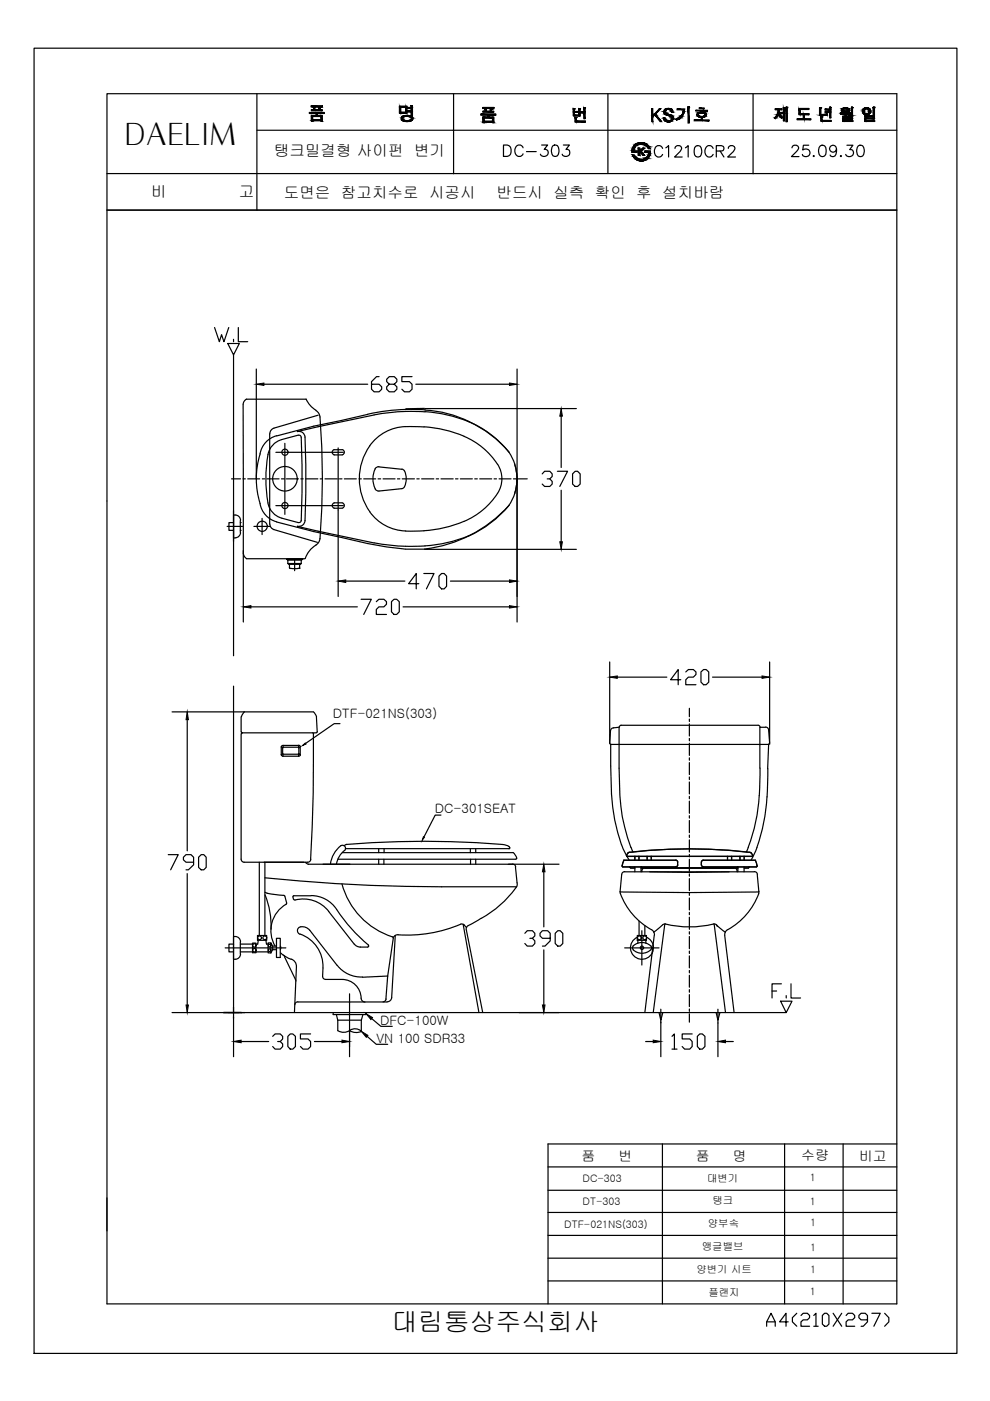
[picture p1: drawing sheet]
<svg xmlns="http://www.w3.org/2000/svg" width="210mm" height="297mm" viewBox="0 0 210 297" stroke-linecap="round" stroke-linejoin="round" font-family="sans-serif">
<defs><g id="words">
<text font-size="6.6" x="44.1" y="73.7">W.L</text>
<text font-size="6.4" x="26.4" y="30.7">DAELIM</text>
<g font-size="6.2">
<text x="162.6" y="212.7">F.L</text>
<text x="161.2" y="282.6">A4(210X297)</text>
</g>
<g font-size="5.7">
<text x="137.6" y="34.6">C1210CR2</text>
<text x="166.5" y="34.6">25.09.30</text>
</g>
<text font-size="5.5" x="83.1" y="282.2">대림통상주식회사</text>
<text font-size="5.3" x="105.5" y="34.2">DC-303</text>
<g font-size="3.3">
<text x="58.1" y="33.2">탱크밀결형 사이펀 변기</text>
<text x="32" y="41.7">비</text>
<text x="50.7" y="41.7">고</text>
<text x="60.2" y="42.1">도면은 참고치수로 시공시</text>
<text x="105.3" y="42.1">반드시 실측 확인 후 설치바람</text>
</g>
<g font-size="2.9">
<text x="123.3" y="246.2">품</text>
<text x="131.1" y="246.2">번</text>
<text x="147.5" y="246.1">품</text>
<text x="155.4" y="246.1">명</text>
<text x="169.9" y="246">수량</text>
<text x="182.1" y="246.1">비고</text>
</g>
<g font-size="2.8">
<text x="70.6" y="152.3">DTF-021NS(303)</text>
<text x="92.2" y="172.4">DC-301SEAT</text>
<text x="79.8" y="221.2">VN 100 SDR33</text>
<text x="80.6" y="217.4">DFC-100W</text>
</g>
<g font-size="2.2">
<text x="123.5" y="250.5">DC-303</text>
<text x="149.9" y="250.7">대변기</text>
<text x="171.7" y="250.5">1</text>
<text x="123.5" y="255.5">DT-303</text>
<text x="151" y="255.4">탱크</text>
<text x="171.7" y="255.5">1</text>
<text x="119.6" y="260.4">DTF-021NS(303)</text>
<text x="150.1" y="260.2">양부속</text>
<text x="171.8" y="259.9">1</text>
<text x="147.7" y="270">양변기 시트</text>
<text x="148.8" y="265.1">앵글밸브</text>
<text x="171.8" y="265.2">1</text>
<text x="171.8" y="269.9">1</text>
<text x="150.2" y="274.7">플랜지</text>
<text x="171.7" y="274.6">1</text>
</g>
</g></defs>
<!-- layer: YA -->
<g fill="none" stroke="#000" stroke-width=".25">
<path d="M7.2 10.2h195.7v276.7h-195.7zM22.7 19.9h167.4v256.6h-167.4zM54.5 19.9v24.6M96.2 19.9v16.9M128.9 19.9v16.9M159.7 19.9v16.9M22.7 36.8h167.4M54.5 27.6h135.6M65.6 23.8h3.1v.3h-1.4v.4h1v1.2h-.2v-.1h-1.8v.1h-.3v-1.2h1v-.4h-1.4zM66 22.5h2.4v.2h-2.4zM66.3 24.7h1.8v.7h-1.8zM66.4 22.7h.3l.1 .6h.7l.2-.6 .2 .1-.1 .5h.5v.2h-2.3v-.2h.6z"/>
<path d="M66.7 22.8h.1M84.7 22.5h1.6v1.5h-1.6zM84.9 22.7h1.1v1.1h-1.1zM85.2 24.8a1.6 1.6 0 0 1 2.3 .2v.2a1.55 1.55 0 0 1-2.4 0zM85.4 24.9a1.63 1.63 0 0 1 1.7-.1 .37 .37 0 0 1 .1 .4 .37 .37 0 0 1-.3 .3l-.6 .1-.8-.2zM86.4 22.8h.8v-.4h.2v2.1h-.2v-.8h-.8v-.2h.8v-.5h-.8zM102 24.2h3.1v.2h-1.4v.4h1v1.2h-2.3v-1.2h1v-.4h-1.4zM102.3 22.8h2.4v.2h-2.4zM102.6 25h1.8v.7h-1.8zM102.8 23.1h.3l.1 .5h.7l.1-.6 .2 .1-.1 .5h.6v.2h-2.3v-.2h.5zM121.6 23.1h.2v.5h1v-.5h.2v.6h.8v-.8h.3l-.1 2.3h-.2v-1.3h-.8v.7h-1.4zM121.8 23.8h1v.6h-1z"/>
<path d="M121.8 23.1h.1M121.9 24.9h.3v.8h1.9v.2h-2.2zM122.2 24.9h.1M134.1 32.9h.3a1.65 1.65 0 0 0 1.8 .9 1.65 1.65 0 0 0 1.4-1.5h-.9v-.2h1.1a1.92 1.92 0 0 1-1.5 2 1.92 1.92 0 0 1-2.2-1.2zM134.4 31a2.02 2.02 0 0 1 3.4 .5h-.3a1.64 1.64 0 0 0-1.8-1 1.64 1.64 0 0 0-1.3 1.6h.6v.2h-1l.1-.7zM135.3 31.4h.4v.6l.6-.6h.4l-.9 .6 .9 .9h-.4l-.5-.7-.1 .2v.5h-.4zM164.4 23.1h1.4v.2h-.6a1.6 1.6 0 0 0 .7 1.6l-.2 .2-.2-.2-.4-.8-.5 .8-.2 .3-.2-.2a2.03 2.03 0 0 0 .8-1.7h-.6zM166.1 22.8h.3l-.1 2.8h-.2v-1.6h-.5v-.2h.5zM166.7 22.7l.2 .1v3h-.2zM166.9 22.7h.1M169.4 23h2.1v.2h-1.8v.9h1.8v.2h-1v.9h1.4v.2h-2.9v-.2h1.3v-.9h-.9zM173.8 22.8h.2v1.5l1.4-.2v.3l-1.6 .1z"/>
<path d="M174 22.9h.1M174.1 24.8h.2v.7h1.9v.2h-2.1zM174.3 24.8h.1M174.9 23.1h1v-.4l.3 .1-.1 2.2h-.2v-1.2h-1v-.1h1v-.4h-1zM178.2 24l2-.2 .1 .3h-.9v.5h-.3v-.5l-.9 .1zM178.5 23.1a1.08 1.08 0 0 1 1.7 .2 1 1 0 0 1-1.6 .3l-.2-.1zM178.7 23.2l.9-.1a.27 .27 0 0 1 .3 .3 .27 .27 0 0 1-.4 .2l-.8-.1zM178.7 24.7h2v.6h-1.8v.3h1.9v.2h-2.1v-.7h1.8v-.2h-1.8zM180.5 22.7l.3 .1-.1 1.8h-.2v-.2h-.7v-.2h.7zM183.3 24.5h2.1v.7h-1.9v.4h1.9v.2h-2.1v-.8h1.9v-.3h-1.9zM185.2 22.7l.2 .1v1.6h-.2zM185.4 22.7h.1"/>
<path d="M22.7 44.5h167.4M116.2 242.5v34M116.2 271.6h73.9"/>
<circle cx="183.7" cy="23.6" r=".8"/>
<circle cx="183.7" cy="23.5" r=".58"/>
</g>
<g fill="#000" stroke="#000" stroke-width=".21">
<path d="M85.8 25.8h1z"/>
<path d="M66 24.7l.3 .7v-.7zM66 24.7l.3 .7h-.3z"/>
<path d="M66 25.6l.3 .1v-.1zM66 25.6l.3 .1h-.3z"/>
<path d="M66.4 22.8h.3zM66.4 22.8h.3zM66.4 22.8h.3zM66.4 22.8h.3z"/>
<path d="M66.4 22.8h.3zM66.4 22.8h.3z"/>
<path d="M66.4 22.8h.3zM66.4 22.8h.3z"/>
<path d="M66.4 22.8h.3zM66.4 22.8h.3z"/>
<path d="M66.5 22.9h.2zM66.5 22.9h.2z"/>
<path d="M66.5 22.9h.2zM66.5 22.9h.2z"/>
<path d="M66.4 22.7h.3zM66.4 22.7h.3zM66.4 22.7h.3zM66.4 22.7h.3z"/>
<path d="M66.5 22.8l.2 .1zM66.5 22.8l.2 .1z"/>
<path d="M66.5 22.9l.3 .4-.1-.4zM66.5 22.9l.3 .4h-.2z"/>
<path d="M66.4 22.7h.3zM66.4 22.7h.3zM66.4 22.7h.3zM66.4 22.7h.3z"/>
<path d="M66.4 22.7l.3 .1zM66.4 22.7l.3 .1zM66.4 22.8h.3zM66.4 22.8h.3zM66.4 22.8h.3zM66.4 22.8h.3zM66.4 22.8h.3zM66.4 22.8h.3zM66.4 22.8h.3zM66.4 22.8h.3zM66.4 22.8h.3zM66.4 22.8h.3zM66.4 22.8h.3zM66.4 22.8h.3z"/>
<path d="M66.4 22.8h.3zM66.4 22.8h.3zM66.5 22.8h.2zM66.5 22.8h.2z"/>
<path d="M67 24.1l.3 .4v-.4zM67 24.1l.3 .4h-.3z"/>
<path d="M67.6 22.8h.3zM67.7 22.8h.2zM67.7 22.8h.2zM67.7 22.8h.2zM67.7 22.8h.2zM67.7 22.8h.2z"/>
<path d="M67.6 22.8h.3zM67.6 22.8h.3zM67.6 22.8h.3zM67.6 22.8h.3zM67.6 22.8h.3zM67.6 22.8h.3zM67.6 22.8h.3zM67.6 22.8h.3z"/>
<path d="M67.6 22.8h.3zM67.6 22.8h.3zM67.6 22.8h.3zM67.6 22.8h.3zM67.6 22.8h.3zM67.6 22.8h.3zM67.6 22.8h.3zM67.6 22.8h.3z"/>
<path d="M67.6 22.9h.3zM67.6 22.9h.3z"/>
<path d="M67.6 22.9h.3zM67.6 22.9h.3z"/>
<path d="M67.6 22.9h.3zM67.6 22.9h.3z"/>
<path d="M67.7 22.7l.1 .1zM67.7 22.7l.1 .1z"/>
<path d="M67.6 22.9h.3zM67.6 22.9h.3z"/>
<path d="M67.6 22.9l.2 .4 .1-.4zM67.6 22.9l.2 .4h-.3z"/>
<path d="M67.7 22.8h.2zM67.7 22.8h.2z"/>
<path d="M67.6 22.8h.3zM67.6 22.8h.3zM67.6 22.8h.3zM67.6 22.8h.3zM67.6 22.8h.3zM67.6 22.8h.3z"/>
<path d="M67.6 22.8h.3zM67.6 22.8l.3 .1z"/>
<path d="M66 23.3l2.3 .2v-.2zM66 23.3l2.3 .2h-2.3z"/>
<path d="M66 24.5l2.3 .2v-.2zM66 24.5l2.3 .2h-2.3z"/>
<path d="M68.1 24.7l.2 .7v-.7zM68.1 24.7l.2 .7h-.2z"/>
<path d="M66 25.4l2.3 .2v-.2zM66 25.4l2.3 .2h-2.3z"/>
<path d="M68.1 25.6l.2 .1v-.1zM68.1 25.6l.2 .1h-.2z"/>
<path d="M66 22.5l2.4 .2v-.2zM66 22.5l2.4 .2h-2.4z"/>
<path d="M65.6 23.8l3.1 .3v-.3zM65.6 23.8l3.1 .3h-3.1z"/>
<path d="M84.7 22.7l.2 1.1v-1.1zM84.7 22.7l.2 1.1h-.2z"/>
<path d="M85.1 25h.3zM85.1 25h.3z"/>
<path d="M85.1 25h.3zM85.1 25h.3z"/>
<path d="M85.1 25.2h.3zM85.1 25.2h.3z"/>
<path d="M85.2 24.9h.2zM85.2 24.9h.2z"/>
<path d="M85.2 25.3h.2zM85.2 25.3h.2z"/>
<path d="M85.3 25.5h.4zM85.3 25.5h.4z"/>
<path d="M85.1 25h.3zM85.1 25h.3z"/>
<path d="M85.1 25l.3 .1zM85.1 25l.3 .1z"/>
<path d="M85.1 25.1h.3zM85.1 25.1h.3z"/>
<path d="M85.1 25.1l.3 .1zM85.1 25.1l.3 .1z"/>
<path d="M85.1 25.2h.3zM85.1 25.2h.3z"/>
<path d="M85.1 25.2h.3zM85.1 25.2h.3z"/>
<path d="M85.1 25.2l.3 .1zM85.1 25.2l.3 .1z"/>
<path d="M85.1 25.3h.3zM85.1 25.3h.3z"/>
<path d="M85.2 24.9h.2zM85.2 24.9h.3z"/>
<path d="M85.2 24.9h.2zM85.2 24.9l.2 .1z"/>
<path d="M85.2 25.3l.3 .1zM85.2 25.3l.3 .1z"/>
<path d="M85.2 24.9h.3zM85.2 24.9h.3z"/>
<path d="M85.2 24.9h.3zM85.2 24.9h.3z"/>
<path d="M85.2 25.4h.3zM85.2 25.4h.3z"/>
<path d="M85.2 25.4h.3zM85.2 25.4h.3z"/>
<path d="M85.2 24.8h.3zM85.2 24.8h.3z"/>
<path d="M85.2 24.8h.3zM85.2 24.8l.3 .1z"/>
<path d="M85.2 25.4h.3zM85.2 25.4h.3z"/>
<path d="M85.2 25.4l.4 .1zM85.2 25.4l.4 .1z"/>
<path d="M85.2 24.8h.4zM85.2 24.8h.3z"/>
<path d="M85.2 25.5h.4zM85.2 25.5h.4z"/>
<path d="M85.2 25.5h.5zM85.2 25.5h.5z"/>
<path d="M85.3 24.7h.4zM85.3 24.7h.4z"/>
<path d="M85.3 24.7h.4zM85.2 24.8h.4z"/>
<path d="M85.3 25.5h.6zM85.3 25.5h.6z"/>
<path d="M85.8 25.8h.8zM86 25.8h.6z"/>
<path d="M85.3 24.7h.6zM85.3 24.7h.6z"/>
<path d="M85.3 24.7h.6zM85.3 24.7h.4z"/>
<path d="M85.3 25.5h.6zM85.3 25.5h.6z"/>
<path d="M85.3 25.5l1 .1zM85.3 25.5l1 .1z"/>
<path d="M84.7 22.5l1.6 .2v-.2zM84.7 22.5l1.6 .2h-1.6z"/>
<path d="M86 22.7l.3 1.1v-1.1zM86 22.7l.3 1.1h-.3z"/>
<path d="M84.7 23.8l1.6 .2v-.2zM84.7 23.8l1.6 .2h-1.6z"/>
<path d="M85.4 24.7h.9zM85.4 24.7h.5z"/>
<path d="M86.3 24.5h.3zM86 24.5h.6z"/>
<path d="M86 24.5h.8zM85.8 24.5h1z"/>
<path d="M85.8 24.5l1.2 .1zM85.6 24.6h1.4z"/>
<path d="M86.9 24.7h.4zM86.9 24.7h.4z"/>
<path d="M86.9 25.5h.4zM86.9 25.5h.4z"/>
<path d="M85.6 24.6h1.5zM85.5 24.6h1.6z"/>
<path d="M87 24.8h.4zM87 24.8h.4z"/>
<path d="M87 25.5h.4zM87 25.5h.4z"/>
<path d="M85.6 25.7h1.4zM85.6 25.7l1.2 .1z"/>
<path d="M85.5 24.6l1.7 .1zM85.4 24.7h1.8z"/>
<path d="M87.1 24.9h.3zM87.1 24.9h.3z"/>
<path d="M85.5 25.6h1.6zM85.5 25.6l1.5 .1z"/>
<path d="M85.4 24.7h1.8zM85.4 24.7h1.8z"/>
<path d="M87.2 24.9h.2zM87.2 24.9h.2z"/>
<path d="M87.2 25.3h.2zM87.2 25.3h.2z"/>
<path d="M85.4 25.6h1.8zM85.4 25.6h1.7z"/>
<path d="M86.3 24.7h1zM86.3 24.7h1z"/>
<path d="M87.2 25h.3zM87.2 25h.3z"/>
<path d="M87.2 25h.3zM87.2 25h.3z"/>
<path d="M87.2 25.2h.3zM87.2 25.2h.3z"/>
<path d="M85.4 25.6h1.8zM85.4 25.6h1.8z"/>
<path d="M86.7 24.7h.6zM86.7 24.7h.6z"/>
<path d="M86.7 24.7h.6zM86.7 24.7h.6z"/>
<path d="M86.7 25.5h.6zM86.7 25.5h.6z"/>
<path d="M86.7 25.5h.6zM86.3 25.6h.9z"/>
<path d="M86.9 24.7l.5 .1zM86.9 24.7l.5 .1z"/>
<path d="M86.9 25.5h.4zM86.7 25.5h.6z"/>
<path d="M87 24.8h.4zM87 24.8h.4z"/>
<path d="M87 25.5h.4zM86.9 25.5h.4z"/>
<path d="M87.2 22.4h.2zM87.2 22.4h.2z"/>
<path d="M87.1 24.8l.3 .1zM87.1 24.8l.3 .1z"/>
<path d="M87.1 24.9h.3zM87.1 24.9h.3z"/>
<path d="M87.1 25.4h.3zM87.1 25.4h.3z"/>
<path d="M87.1 25.4h.3zM87.1 25.4h.3z"/>
<path d="M87.1 25.4h.3zM87.1 25.4l.3 .1z"/>
<path d="M87.2 22.4h.2zM87.2 22.4h.2zM87.2 22.4h.2zM87.2 22.4h.2zM87.2 22.4h.2zM87.2 22.4h.2zM87.2 22.4h.2zM87.2 22.4h.2zM87.2 22.4h.2zM87.2 22.4h.2zM87.2 22.4h.2zM87.2 22.4h.2zM87.2 22.4h.2zM87.2 22.4h.2zM87.2 22.4h.2zM87.2 22.4h.2zM87.2 22.4h.2zM87.2 22.4h.2zM87.2 22.4h.2zM87.2 22.4h.2zM87.2 22.4h.2zM87.2 22.4h.2zM87.2 22.4h.2zM87.2 22.4h.2zM87.2 22.4h.2zM87.2 22.4h.2zM87.2 22.4h.2zM87.2 22.4h.2zM87.2 22.4h.2zM87.2 22.4h.2zM87.2 22.4h.2zM87.2 22.4h.2z"/>
<path d="M87.2 22.4l.2 .1zM87.2 22.4l.2 .1zM87.2 22.5h.2zM87.2 22.5h.2zM87.2 22.5h.2zM87.2 22.5h.2z"/>
<path d="M87.2 22.5h.2zM87.2 22.5h.2z"/>
<path d="M87.2 22.5l.2 .3v-.3zM87.2 22.5l.2 .3h-.2z"/>
<path d="M86.4 22.8l1 .2v-.2zM86.4 22.8l1 .2h-1z"/>
<path d="M87.2 23l.2 .5v-.5zM87.2 23l.2 .5h-.2z"/>
<path d="M86.4 23.5l1 .2v-.2zM86.4 23.5l1 .2h-1z"/>
<path d="M87.2 23.7l.2 .8v-.8zM87.2 23.7l.2 .8h-.2z"/>
<path d="M87.2 24.9h.2zM87.2 24.9h.2z"/>
<path d="M87.2 24.9l.3 .1zM87.2 24.9l.3 .1z"/>
<path d="M87.2 25.3l.2 .1zM87.2 25.4h.2z"/>
<path d="M87.2 25.4h.2zM87.1 25.4h.3z"/>
<path d="M87.2 25h.3zM87.2 25h.3z"/>
<path d="M87.2 25l.3 .1zM87.2 25l.3 .1z"/>
<path d="M87.2 25.1h.3zM87.2 25.1h.3z"/>
<path d="M87.2 25.1l.3 .1zM87.2 25.1l.3 .1z"/>
<path d="M87.2 25.2h.3zM87.2 25.2h.3z"/>
<path d="M87.2 25.2h.3zM87.2 25.2h.3z"/>
<path d="M87.2 25.2l.3 .1zM87.2 25.2l.3 .1z"/>
<path d="M87.2 25.3h.3zM87.2 25.3h.2z"/>
</g>
<!-- layer: LINE -->
<g fill="#000" stroke="#000" stroke-width=".21">
<path d="M104 23l.2 .1zM135.2 34h1.6zM141.5 23h.4zM141.8 24.5h.6zM148.7 23.8h.2zM165.6 25h.2zM173.8 24.4h.9zM178.2 24.1h.1zM179.1 23.8h.4zM179.1 23.9h1.1zM183.5 24.3h.5zM183.7 22.8h.1z"/>
<path d="M102.4 25l.2 .7v-.7zM102.4 25l.2 .7h-.2z"/>
<path d="M102.4 25.9l.2 .1zM102.4 25.9l.2 .1z"/>
<path d="M102.8 23.1h.3zM102.8 23.1h.3z"/>
<path d="M102.8 23.1h.3zM102.8 23.1h.3zM102.8 23.1h.3zM102.8 23.1h.3z"/>
<path d="M102.8 23.1h.3zM102.8 23.1h.3z"/>
<path d="M102.8 23.1h.3zM102.8 23.1h.3zM102.8 23.1h.3zM102.8 23.1h.3zM102.8 23.1h.3zM102.8 23.1h.3zM102.8 23.1h.3zM102.8 23.1h.3z"/>
<path d="M102.8 23.1h.3zM102.8 23.1h.3z"/>
<path d="M102.8 23.1l.3 .1zM102.8 23.1l.3 .1z"/>
<path d="M102.8 23.2h.3zM102.8 23.2h.3z"/>
<path d="M102.8 23.2l.4 .4-.1-.4zM102.8 23.2l.4 .4h-.3z"/>
<path d="M102.8 23.1h.3zM102.8 23.1h.3zM102.8 23.1h.3zM102.8 23.1h.3zM102.8 23.1h.3zM102.8 23.1h.3zM102.8 23.1h.3zM102.8 23.1h.3zM102.8 23.1h.3zM102.8 23.1h.3z"/>
<path d="M102.8 23.1h.3zM102.8 23.1h.3z"/>
<path d="M103.4 24.4l.3 .4v-.4zM103.4 24.4l.3 .4h-.3z"/>
<path d="M104 23.1h.3zM104 23.1h.3zM104 23.1h.3zM104 23.1h.3zM104 23.1h.3zM104 23.1h.3z"/>
<path d="M104 23.1h.3zM104 23.1h.3zM104 23.1h.3zM104 23.1h.3zM104 23.1h.3zM104 23.1h.3zM104 23.1h.3zM104 23.1h.3z"/>
<path d="M104 23.1h.3zM104 23.1h.3zM104 23.1h.3zM104 23.1h.3zM104 23.1h.3zM104 23.1h.3zM104 23.1h.3zM104 23.1h.3zM104 23.1h.3zM104 23.1h.3zM104 23.1h.3zM104 23.1h.3z"/>
<path d="M104 23.1h.2zM104 23.1h.2z"/>
<path d="M104 23.1h.3zM104 23.1h.3z"/>
<path d="M104 23.2l.1 .4 .2-.4zM104 23.2l.1 .4h-.2z"/>
<path d="M104 23.1h.3zM104 23.1l.3 .1zM104 23.2h.3zM104 23.2h.3z"/>
<path d="M102.4 23.6l2.3 .2v-.2zM102.4 23.6l2.3 .2h-2.3z"/>
<path d="M102.4 24.8l2.3 .2v-.2zM102.4 24.8l2.3 .2h-2.3z"/>
<path d="M104.4 25l.3 .7v-.7zM104.4 25l.3 .7h-.3z"/>
<path d="M102.4 25.7l2.3 .2v-.2zM102.4 25.7l2.3 .2h-2.3z"/>
<path d="M104.4 25.9l.3 .1zM104.4 25.9l.3 .1z"/>
<path d="M102.3 22.8l2.4 .2v-.2zM102.3 22.8l2.4 .2h-2.4z"/>
<path d="M102 24.2l3.1 .2v-.2zM102 24.2l3.1 .2h-3.1z"/>
<path d="M121.6 23.1h.2zM121.6 23.1h.2zM121.6 23.1h.2zM121.6 23.1h.2zM121.6 23.1h.2zM121.6 23.1h.2z"/>
<path d="M121.6 23.1h.2zM121.6 23.1h.2zM121.6 23.1h.2zM121.6 23.1h.2zM121.6 23.1h.2zM121.6 23.1h.2z"/>
<path d="M121.6 23.1h.2zM121.6 23.1h.2z"/>
<path d="M121.6 23.1h.2zM121.6 23.1h.2z"/>
<path d="M121.6 23.1h.2zM121.6 23.1h.2z"/>
<path d="M121.6 23.1h.2zM121.6 23.1h.2z"/>
<path d="M121.6 23.1h.2zM121.6 23.1h.2z"/>
<path d="M121.6 23.1h.2zM121.6 23.1h.2z"/>
<path d="M121.6 23.1h.2zM121.6 23.1h.2z"/>
<path d="M121.6 23.1h.2zM121.6 23.1h.2z"/>
<path d="M121.6 23.2h.2zM121.6 23.2h.2z"/>
<path d="M121.6 23.1h.2zM121.6 23.1h.2z"/>
<path d="M121.6 23.2l.2 .4v-.4zM121.6 23.2l.2 .4h-.2z"/>
<path d="M121.6 23.8l.2 .6v-.6zM121.6 23.8l.2 .6h-.2z"/>
<path d="M121.6 23.1h.2zM121.6 23.1h.2z"/>
<path d="M121.6 23.1h.2zM121.6 23.1h.2z"/>
<path d="M121.6 23.1h.2zM121.6 23.1l.2 .1z"/>
<path d="M121.9 24.9h.3zM121.9 24.9h.3z"/>
<path d="M121.9 25l.3 .7v-.7zM121.9 25l.3 .7h-.3z"/>
<path d="M121.9 24.9h.3zM121.9 24.9h.3zM121.9 24.9h.3zM121.9 24.9h.3z"/>
<path d="M121.9 24.9h.3zM121.9 24.9h.3zM121.9 24.9h.3zM121.9 24.9h.3zM121.9 24.9h.3zM121.9 24.9h.3zM121.9 24.9h.3zM121.9 24.9h.3z"/>
<path d="M121.9 24.9h.3zM121.9 24.9l.3 .1zM121.9 25h.3zM121.9 25h.3z"/>
<path d="M122.8 23.1h.2zM122.8 23.1h.2z"/>
<path d="M122.8 23.1h.2zM122.8 23.1h.2z"/>
<path d="M122.8 23.1h.2zM122.8 23.1h.2z"/>
<path d="M122.8 23.1h.2zM122.8 23.1h.2z"/>
<path d="M122.8 23.1h.2zM122.8 23.1h.2z"/>
<path d="M122.8 23.1h.2zM122.8 23.1h.2z"/>
<path d="M122.8 23.1h.2zM122.8 23.1h.2z"/>
<path d="M122.8 23.1h.2zM122.8 23.1h.2zM122.8 23.1h.2zM122.8 23.1h.2z"/>
<path d="M122.8 23.1h.2zM122.8 23.1h.2z"/>
<path d="M122.8 23.1h.2zM122.8 23.1h.2zM122.8 23.1h.2zM122.8 23.1h.2z"/>
<path d="M122.8 23.1h.2zM122.8 23.1h.2z"/>
<path d="M122.8 23.1h.2zM122.8 23.1h.2z"/>
<path d="M122.8 23.2h.2zM122.8 23.2h.2z"/>
<path d="M122.8 23.2l.2 .4v-.4zM122.8 23.2l.2 .4h-.2z"/>
<path d="M121.6 23.6l1.4 .1zM121.6 23.6l1.4 .1z"/>
<path d="M122.8 23.9l.2 .5v-.5zM122.8 23.9l.2 .5h-.2z"/>
<path d="M121.6 24.4l1.4 .2v-.2zM121.6 24.4l1.4 .2h-1.4z"/>
<path d="M122.8 23.1h.2zM122.8 23.1h.2z"/>
<path d="M122.8 23.1h.2zM122.8 23.1h.2z"/>
<path d="M122.8 23.1h.2zM122.8 23.1l.2 .1z"/>
<path d="M123.8 22.9h.2zM123.8 22.9h.2z"/>
<path d="M123.8 23h.2zM123.8 23h.2z"/>
<path d="M123.8 23l.2 .7v-.7zM123.8 23l.2 .7h-.2z"/>
<path d="M121.6 23.7l2.4 .1zM121.6 23.7l2.4 .1z"/>
<path d="M122.8 23.8l1.2 .1v-.1zM122.8 23.8l1.2 .1h-1.2z"/>
<path d="M123.8 23.9l.2 1.3v-1.3zM123.8 23.9l.2 1.3h-.2z"/>
<path d="M123.8 22.9h.3zM123.8 22.9h.3zM123.8 22.9h.3zM123.8 22.9h.3zM123.8 22.9h.3zM123.8 22.9h.3zM123.8 22.9h.3zM123.8 22.9h.3zM123.8 22.9h.3zM123.8 22.9h.3zM123.8 22.9h.3zM123.8 22.9h.3zM123.8 22.9h.3zM123.8 22.9h.3zM123.8 22.9h.3zM123.8 22.9h.3zM123.8 22.9h.3zM123.8 22.9h.3zM123.8 22.9h.3zM123.8 22.9h.3zM123.8 22.9h.3zM123.8 22.9h.3zM123.8 22.9h.3zM123.8 22.9h.3zM123.8 22.9h.3zM123.8 22.9h.3z"/>
<path d="M123.8 22.9l.3 .1zM123.8 22.9l.3 .1zM123.8 23h.3zM123.8 23h.3z"/>
<path d="M123.8 23h.3zM123.8 23h.2z"/>
<path d="M121.9 25.7l2.2 .2v-.2zM121.9 25.7l2.2 .2h-2.2z"/>
<path d="M134 31.9l.4 .2v-.2zM134 31.9l.4 .2h-.4z"/>
<path d="M134.1 31.7l.3 .2v-.2zM134.1 31.7l.3 .2h-.4z"/>
<path d="M134.1 31.6l.3 .1v-.1zM134.1 31.6l.3 .1h-.3z"/>
<path d="M134.1 31.4l.3 .2 .1-.2zM134.1 31.4l.3 .2h-.3z"/>
<path d="M134.1 32.9l.5 .3-.1-.3zM134.1 32.9l.5 .3h-.3z"/>
<path d="M134.2 31.2l.3 .2 .1-.2zM134.2 31.2l.3 .2h-.4z"/>
<path d="M134.3 31.2h.3zM134.3 31.2h.3z"/>
<path d="M134.3 33.2h.4zM134.3 33.2h.4z"/>
<path d="M134.3 33.2l.6 .2-.2-.2zM134.3 33.2l.6 .2h-.5z"/>
<path d="M134.4 30.9l.2 .3 .2-.3zM134.4 30.9l.2 .3h-.3z"/>
<path d="M134.4 30.9h.5zM134.4 30.9h.4z"/>
<path d="M134.4 33.4l.6 .1zM134.4 33.4l.6 .1z"/>
<path d="M134 32.1h1zM134 32.1h1z"/>
<path d="M134 32.1l1 .1zM134 32.1l1 .1z"/>
<path d="M134 32.2l1 .1zM134 32.2l1 .1z"/>
<path d="M134 32.3h1zM134 32.3h1z"/>
<path d="M134.5 33.5l.7 .1zM134.5 33.5l.7 .1z"/>
<path d="M134.6 30.7l.3 .2 .2-.2zM134.4 30.9l.2-.2 .3 .2z"/>
<path d="M134.6 33.6l.6 .1zM134.6 33.6l.6 .1z"/>
<path d="M134.7 33.7l.8 .1zM134.7 33.7l.8 .1z"/>
<path d="M134.7 30.6h.6zM134.7 30.6h.7z"/>
<path d="M134.7 30.6l.4 .1 .2-.1zM134.7 30.6l.4 .1h-.5z"/>
<path d="M135.3 31.4h.4zM135.3 31.4h.4z"/>
<path d="M134.8 33.8h.9zM134.8 33.8h.9z"/>
<path d="M134.8 30.5h.8zM134.7 30.6h.7z"/>
<path d="M135.3 31.4l.4 .6v-.6zM135.3 31.4l.4 .6h-.4z"/>
<path d="M135.3 32.4l.4 .5v-.5zM135.3 32.4l.4 .5h-.4z"/>
<path d="M134.9 33.8h1.1zM134.9 33.8h1.1z"/>
<path d="M135.3 32l.7 .2-.2-.2zM135.3 32l.7 .2h-.7z"/>
<path d="M135.3 32.2l.4 .2 .1-.2zM135.3 32.2l.4 .2h-.4z"/>
<path d="M134.9 30.5h1.1zM134.8 30.5h.8z"/>
<path d="M135.3 32h.7zM135.3 32h.5z"/>
<path d="M135.7 30.2l.7 .1zM135.5 30.3h.9z"/>
<path d="M135.5 30.3h1.1zM135.3 30.3h1.3z"/>
<path d="M135.4 34.1h1.1zM135.4 34.1h1z"/>
<path d="M135.3 30.3l1.5 .1zM135.1 30.4h1.7z"/>
<path d="M135.1 30.4l1.8 .1zM135 30.5h1.9z"/>
<path d="M135.2 34h1.6zM135.2 34l1.3 .1z"/>
<path d="M135 30.5h2zM134.9 30.5h2.1z"/>
<path d="M134.9 33.8h2.2zM134.9 33.8h2.2z"/>
<path d="M134.9 33.8l1.9 .2 .3-.2zM134.9 33.8l1.9 .2h-1.6zM135.2 34h1.6z"/>
<path d="M138.2 23l.2 1.5v-1.5zM138.2 23l.2 1.5h-.2z"/>
<path d="M138.2 24.8l.2 1v-1zM138.2 24.8l.2 1h-.2z"/>
<path d="M138.5 24.4h.3zM138.5 24.4h.3z"/>
<path d="M138.2 24.5l.2 .3 .3-.3zM138.2 24.5l.2 .3h-.2z"/>
<path d="M138.5 24.4l.2 .1 .1-.1zM138.5 24.4l.2 .1h-.3z"/>
<path d="M138.7 24.2l.4 .2-.1-.2zM138.5 24.4l.2-.2 .4 .2z"/>
<path d="M138.8 24.4h.4zM138.8 24.4h.4z"/>
<path d="M138.8 24.4l1.5 1.4-1.1-1.4zM138.8 24.4l1.5 1.4h-.4z"/>
<path d="M139.8 23l-.8 1.2 1.2-1.2zM139.8 23l-.8 1.2h-.3z"/>
<path d="M140.8 23.6h.3zM140.8 23.6h.3z"/>
<path d="M140.8 25.2h.2zM140.8 25.2h.2z"/>
<path d="M140.8 23.6h.3zM140.8 23.6h.3z"/>
<path d="M140.8 23.8h.3zM140.8 23.8h.3z"/>
<path d="M140.8 23.9h.3zM140.8 23.9h.3z"/>
<path d="M140.8 25.4h.4zM140.8 25.4h.4z"/>
<path d="M140.9 23.3h.3zM140.9 23.3h.3z"/>
<path d="M140.7 24.9l.3 .1zM140.7 24.9l.3 .1z"/>
<path d="M140.7 25l.3 .1v-.1zM140.7 25l.3 .1h-.3z"/>
<path d="M140.7 25.1l.3 .1zM140.7 25.1l.3 .1zM140.7 25.2h.3zM140.7 25.2h.3z"/>
<path d="M141 25.6h1.4zM141 25.6h1.4z"/>
<path d="M140.7 25.2h.3zM140.7 25.2h.3z"/>
<path d="M140.8 25.2l.3 .1zM140.8 25.2l.3 .1z"/>
<path d="M140.8 23.6h.3zM140.8 23.6h.3z"/>
<path d="M140.8 23.6h.3zM140.8 23.6h.3z"/>
<path d="M140.8 23.6l.3 .1zM140.8 23.6l.3 .1zM140.8 23.7h.3zM140.8 23.7h.3z"/>
<path d="M140.8 23.7l.3 .1zM140.8 23.7l.3 .1z"/>
<path d="M140.8 23.8h.3zM140.8 23.8h.3z"/>
<path d="M140.8 23.8l.3 .1zM140.8 23.8l.3 .1z"/>
<path d="M140.8 23.9h.3zM140.8 23.9h.3zM140.8 23.9h.3zM140.8 23.9h.3z"/>
<path d="M140.8 25.3h.3zM140.8 25.3h.3z"/>
<path d="M140.8 23.4l.3 .1zM140.8 23.4l.3 .1z"/>
<path d="M140.8 23.5h.3zM140.8 23.5h.3z"/>
<path d="M140.8 23.5h.3zM140.8 23.5l.3 .1z"/>
<path d="M140.8 23.9l.4 .1zM140.8 23.9l.4 .1zM140.8 24h.4zM140.8 24h.4z"/>
<path d="M140.8 25.3l.3 .1zM140.8 25.3l.3 .1z"/>
<path d="M140.8 25.4h.4zM140.8 25.4h.4z"/>
<path d="M140.9 23.3l.3 .1zM140.9 23.3l.3 .1z"/>
<path d="M140.9 23.4h.3zM140.9 23.4h.3z"/>
<path d="M140.9 23.4h.3zM140.8 23.4h.3z"/>
<path d="M140.8 24h.4zM140.8 24h.4z"/>
<path d="M140.8 25.4l.4 .1zM140.8 25.4l.4 .1z"/>
<path d="M140.9 23.3h.3zM140.9 23.3h.3z"/>
<path d="M140.9 24h.3zM140.9 24h.3z"/>
<path d="M140.9 24l.3 .1zM140.9 24l.3 .1z"/>
<path d="M140.9 25.5h.4zM140.9 25.5h.4zM140.9 25.5h.4zM140.9 25.5h.4z"/>
<path d="M140.9 23.3h.4zM140.9 23.3h.3z"/>
<path d="M140.9 24.1h.4zM140.9 24.1h.4z"/>
<path d="M140.9 24.1h.4zM140.9 24.1h.4zM140.9 24.1h.4zM140.9 24.1h.4z"/>
<path d="M140.9 25.5h.4zM140.9 25.5h.4z"/>
<path d="M141 23.3h.3zM140.9 23.3h.4z"/>
<path d="M140.9 24.1h.5zM140.9 24.1h.5zM141 24.1h.4zM141 24.1h.4z"/>
<path d="M140.9 25.5h.5zM140.9 25.5h.5z"/>
<path d="M141 23.3h.3zM141 23.3h.4z"/>
<path d="M141 23.3h.3zM141 23.3h.3z"/>
<path d="M141 25.5l.4 .1zM141 25.5l.4 .1z"/>
<path d="M141 23.2h.4zM141 23.2h.4zM141 23.2h.4zM141 23.2h.5z"/>
<path d="M141 23.2h.4zM141 23.2l.4 .1z"/>
<path d="M141 24.1l.5 .1zM141 24.1l.5 .1z"/>
<path d="M141 25.6h.4zM141 25.6h.4z"/>
<path d="M141 25.6h.6zM141 25.6h.6z"/>
<path d="M141 24.2h.6zM141 24.2h.6z"/>
<path d="M141.5 25.8h.5zM141.5 25.8h.5z"/>
<path d="M141 24.2h.7zM141 24.2h.7z"/>
<path d="M141 25.6h.6zM141 25.6h.6z"/>
<path d="M141 23.2h.7zM141 23.2h.5z"/>
<path d="M141 24.2l.8 .1zM141 24.2l.8 .1z"/>
<path d="M141 25.6h.8zM141 25.6h.8z"/>
<path d="M141.1 24.3h.8zM141.1 24.3h.8z"/>
<path d="M141.1 24.3h1zM141.1 24.3h1z"/>
<path d="M141.5 23h.4zM141.5 23h.4z"/>
<path d="M141.5 23h.6zM141.3 23h.8z"/>
<path d="M141.3 23h.8zM141.3 23h.8z"/>
<path d="M141.2 24.3h.9zM141.2 24.3h.9z"/>
<path d="M141.3 23h.8zM141.3 23h.8z"/>
<path d="M141.2 24.3l1 .1zM141.2 24.3l1 .1z"/>
<path d="M142.1 24.6h.5zM142.1 24.6h.5z"/>
<path d="M141.3 25.8h.8zM141.3 25.8h.9z"/>
<path d="M141.3 25.8h.8zM141.3 25.8h.7zM141.5 25.8h.5z"/>
<path d="M141.3 23h.9zM141.3 23h.9z"/>
<path d="M141.3 23l.9 .1zM141.2 23.1h1z"/>
<path d="M142.2 23.4h.3zM142.2 23.4h.3z"/>
<path d="M141.4 24.4h1zM141.4 24.4h1z"/>
<path d="M141.3 25.8h.9zM141.3 25.8h1z"/>
<path d="M141.3 25.8h.9zM141.3 25.8h.9z"/>
<path d="M141.2 23.1h1.1zM141.2 23.1h1.1z"/>
<path d="M141.2 23.1h1.1zM141.1 23.1h1.2zM141.1 23.1h1.2zM141.1 23.1h1.2z"/>
<path d="M141.1 23.1l1.3 .1zM141.1 23.1l1.3 .1z"/>
<path d="M142.3 24.7h.3zM142.3 24.7h.3z"/>
<path d="M142.3 25.5h.3zM142.3 25.5h.3z"/>
<path d="M141.2 25.7l1.1 .1zM141.2 25.7l1.1 .1z"/>
<path d="M141.2 25.8h1.1zM141.2 25.8h1.1z"/>
<path d="M142.4 23.6h.2zM142.4 23.6h.2z"/>
<path d="M141.5 24.4l.9 .1zM141.5 24.4l.9 .1z"/>
<path d="M142.4 24.8h.2zM142.4 24.8h.2z"/>
<path d="M141 23.2h1.4zM141 23.2h1.4z"/>
<path d="M141 23.2h1.4zM141 23.2h1.4z"/>
<path d="M141.7 23.2h.7zM141.7 23.2h.7z"/>
<path d="M141.8 23.2h.6zM141.8 23.2h.6z"/>
<path d="M141.8 23.2h.6zM141.8 23.2h.6z"/>
<path d="M141.6 24.5h.8zM141.6 24.5h.8zM141.8 24.5h.6z"/>
<path d="M141.1 25.7h1.3zM141.1 25.7h1.3z"/>
<path d="M141.1 25.7h1.3zM141.1 25.7h1.2z"/>
<path d="M142 23.2l.4 .1zM142 23.2l.4 .1zM142 23.3h.4zM142 23.3h.4z"/>
<path d="M142 23.3h.5zM142 23.3h.5z"/>
<path d="M141.8 24.5l.7 .1zM141.8 24.5l.7 .1z"/>
<path d="M142.4 24.9h.3zM142.4 24.9h.3z"/>
<path d="M142.4 25.2h.3zM142.4 25.2h.3z"/>
<path d="M142.4 25.2h.3zM142.4 25.2h.3z"/>
<path d="M141 25.6h1.4zM141 25.6l1.4 .1z"/>
<path d="M142.1 23.3h.4zM142.1 23.3h.4zM142.1 23.3h.4zM142.1 23.3h.4z"/>
<path d="M142.1 23.3h.4zM142.1 23.3h.4z"/>
<path d="M141.9 24.6h.7zM141.9 24.6h.7z"/>
<path d="M142.1 25.6h.4zM141.9 25.6h.6z"/>
<path d="M141.9 25.6h.6zM141.8 25.6h.6z"/>
<path d="M142.2 23.3l.3 .1zM142.2 23.3l.3 .1z"/>
<path d="M142.2 23.4h.4zM142.2 23.4h.4z"/>
<path d="M142.2 25.5l.3 .1zM142.1 25.6h.4zM142.1 25.6h.4zM142.1 25.6h.4z"/>
<path d="M142.1 25.6h.4zM142.1 25.6h.4z"/>
<path d="M142.3 23.4l.3 .1zM142.3 23.4l.3 .1z"/>
<path d="M142.3 23.5h.3zM142.3 23.5h.3z"/>
<path d="M142.3 23.5h.3zM142.3 23.5h.3z"/>
<path d="M142.1 24.6l.5 .1zM142.1 24.6l.5 .1zM142.2 24.7h.4zM142.2 24.7h.4z"/>
<path d="M142.2 25.5h.4zM142.2 25.5h.4z"/>
<path d="M142.2 25.5h.4zM142.2 25.5h.3z"/>
<path d="M142.3 23.5l.3 .1zM142.3 23.5l.3 .1z"/>
<path d="M142.3 23.6h.3zM142.3 23.6h.3z"/>
<path d="M142.4 23.6l.2 .1zM142.4 23.6l.2 .1z"/>
<path d="M142.4 23.7l.2 .1zM142.4 23.7l.2 .1h-.2z"/>
<path d="M142.2 24.7h.4zM142.2 24.7h.4z"/>
<path d="M142.3 24.7h.3zM142.3 24.7h.3z"/>
<path d="M142.3 24.7h.3zM142.3 24.7h.3z"/>
<path d="M142.3 25.5h.3zM142.3 25.5h.3z"/>
<path d="M142.3 25.5h.3zM142.2 25.5h.4z"/>
<path d="M142.4 24.7l.2 .1zM142.4 24.7l.2 .1z"/>
<path d="M142.4 24.8h.2zM142.4 24.8h.2z"/>
<path d="M142.4 25.3l.2 .1zM142.4 25.3l.2 .1z"/>
<path d="M142.4 25.4h.2zM142.4 25.4h.2z"/>
<path d="M142.4 25.4h.2zM142.4 25.4h.2z"/>
<path d="M142.4 25.4h.2zM142.4 25.4l.2 .1z"/>
<path d="M142.4 24.8h.3zM142.4 24.8h.3z"/>
<path d="M142.4 24.8l.3 .1zM142.4 24.8l.3 .1z"/>
<path d="M142.4 24.9h.3zM142.4 24.9h.3z"/>
<path d="M142.4 24.9l.3 .1zM142.4 24.9l.3 .1z"/>
<path d="M142.4 25l.3 .1zM142.4 25l.3 .1zM142.4 25.1h.3zM142.4 25.1h.3z"/>
<path d="M142.4 25.1l.3 .1zM142.4 25.1l.3 .1z"/>
<path d="M142.4 25.2h.3zM142.4 25.2h.3z"/>
<path d="M142.4 25.2h.3zM142.4 25.2h.3z"/>
<path d="M142.4 25.2h.3zM142.4 25.2l.2 .1zM142.4 25.3h.2zM142.4 25.3h.2z"/>
<path d="M143.3 25.3l.2 .2 .3-.2zM143.3 25.3l.2 .2z"/>
<path d="M143.3 25.3h.6zM143.3 25.3h.5z"/>
<path d="M143.6 25.2l.3 .1 .2-.1zM143.3 25.3l.3-.1 .3 .1z"/>
<path d="M143.7 25.1h.4zM143.6 25.2h.5z"/>
<path d="M143.9 25l.2 .1 .2-.1zM143.7 25.1l.2-.1 .2 .1z"/>
<path d="M144 24.9h.4zM143.9 25h.4z"/>
<path d="M144.2 24.8l.2 .1 .1-.1zM144 24.9l.2-.1 .2 .1z"/>
<path d="M144.3 24.7l.2 .1 .1-.1zM144.3 24.7l.2 .1h-.3z"/>
<path d="M144.4 24.6h.3zM144.4 24.6l.2 .1h-.3z"/>
<path d="M144.6 24.3h.3zM144.6 24.3h.3z"/>
<path d="M144.6 24.3l.1 .3 .2-.3zM144.6 24.3l.1 .3h-.3z"/>
<path d="M144.8 24l.1 .3 .1-.3zM144.8 24l.1 .3h-.3z"/>
<path d="M144.8 23.9h.2zM144.8 23.9l.2 .1z"/>
<path d="M144.9 23.6h.2zM144.9 23.6h.2z"/>
<path d="M144.9 23.6l.1 .3 .1-.3zM144.9 23.6l.1 .3h-.2z"/>
<path d="M144.9 23.3l.2 .3v-.3zM144.9 23.3l.2 .3h-.2z"/>
<path d="M143.5 23.1l1.6 .2 .1-.2zM143.5 23.1l1.6 .2h-1.6z"/>
<path d="M145.9 22.7h.3zM145.9 22.7h.3z"/>
<path d="M145.9 22.8h.3zM145.9 22.8h.3z"/>
<path d="M145.9 22.8h.3zM145.9 22.8h.3z"/>
<path d="M145.9 22.8h.3zM145.9 22.8h.3z"/>
<path d="M145.9 22.7h.2zM145.9 22.7h.2z"/>
<path d="M145.9 22.8l.2 .1zM145.9 22.8l.2 .1z"/>
<path d="M145.9 22.9l.2 3.2v-3.2zM145.9 22.9l.2 3.2h-.2z"/>
<path d="M145.9 22.7h.3zM145.9 22.7h.3zM145.9 22.7h.3zM145.9 22.7h.3zM145.9 22.7h.3zM145.9 22.7h.3zM145.9 22.7h.3zM145.9 22.7h.3zM145.9 22.7h.3zM145.9 22.7h.3zM145.9 22.7h.3zM145.9 22.7h.3zM145.9 22.7h.3zM145.9 22.7h.3zM145.9 22.7h.3zM145.9 22.7h.3zM145.9 22.7h.3zM145.9 22.7h.3zM145.9 22.7h.3zM145.9 22.7h.3zM145.9 22.7h.3zM145.9 22.7h.3z"/>
<path d="M145.9 22.7l.3 .1zM145.9 22.7l.3 .1z"/>
<path d="M145.9 22.8h.3zM145.9 22.8h.2z"/>
<path d="M147.8 24.2h.3zM147.8 24.2h.3z"/>
<path d="M147.8 24.2h.3zM147.8 24.2h.3z"/>
<path d="M147.8 24.3h.3zM147.8 24.3h.3z"/>
<path d="M147.8 24.4h.3zM147.8 24.4h.3z"/>
<path d="M147.8 24.4h.3zM147.8 24.4h.3z"/>
<path d="M147.8 24.4h.3zM147.8 24.4h.3z"/>
<path d="M147.9 24.1h.3zM147.9 24.1h.3z"/>
<path d="M147.9 24.1h.2zM147.9 24.1h.2z"/>
<path d="M147.9 24.5h.2zM147.9 24.5h.2z"/>
<path d="M147.9 24.1h.3zM147.9 24.1h.3z"/>
<path d="M147.9 24.6h.3zM147.9 24.6h.3z"/>
<path d="M147.9 24h.4zM147.9 24h.4z"/>
<path d="M147.9 24.6h.4zM147.9 24.6h.4z"/>
<path d="M148 24h.6zM148 24h.6z"/>
<path d="M148 24.7h1.5zM148 24.7h1.5z"/>
<path d="M147.8 24.2l.3 .1zM147.8 24.2l.3 .1z"/>
<path d="M147.8 24.3h.3zM147.8 24.3h.3z"/>
<path d="M147.8 24.3l.3 .1zM147.8 24.3l.3 .1z"/>
<path d="M147.8 24.4h.3zM147.8 24.4h.3z"/>
<path d="M147.8 24.4h.3zM147.8 24.4h.3z"/>
<path d="M147.8 24.4l.3 .1zM147.8 24.4l.3 .1z"/>
<path d="M147.9 24.1l.2 .1zM147.9 24.1l.2 .1z"/>
<path d="M147.9 24.2h.2zM147.9 24.2h.2z"/>
<path d="M147.9 24.5h.2zM147.9 24.5h.2z"/>
<path d="M147.9 24.1h.3zM147.9 24.1h.2z"/>
<path d="M147.9 24.5h.3zM147.9 24.5h.3z"/>
<path d="M147.9 24.5l.3 .1zM147.9 24.5l.3 .1z"/>
<path d="M147.9 24.6h.3zM147.9 24.6h.3z"/>
<path d="M147.9 24.1h.3zM147.9 24.1h.3z"/>
<path d="M147.9 24.6h.3zM147.9 24.6h.3z"/>
<path d="M147.9 24.1h.3zM147.9 24.1h.3z"/>
<path d="M147.9 24.6h.4zM147.9 24.6h.4z"/>
<path d="M147.9 24.1h.4zM147.9 24.1h.3z"/>
<path d="M147.9 24.6l.4 .1zM147.9 24.6l.4 .1z"/>
<path d="M147.9 24h.4zM147.9 24l.4 .1z"/>
<path d="M147.9 24.7h.5zM147.9 24.7h.5z"/>
<path d="M148 24.7h.4zM148 24.7h.4z"/>
<path d="M148 24h.4zM148 24h.6z"/>
<path d="M148 24h.4zM148 24h.3z"/>
<path d="M148 24h.6zM148 24h.8z"/>
<path d="M148 24.7h.6zM148 24.7h.6z"/>
<path d="M148 24.7h.8zM148 24.7h.8z"/>
<path d="M148.7 23.8h.3zM148.5 23.8h.5z"/>
<path d="M148.7 24.9l.2 .5v-.5zM148.7 24.9l.2 .5h-.2z"/>
<path d="M149 24h.5zM149 24h.5z"/>
<path d="M148.5 23.8h.7zM148.4 23.8h.8z"/>
<path d="M148.4 24.9h.7zM148.4 24.9h.5z"/>
<path d="M148.4 23.8h.9zM148.2 23.8h1.1z"/>
<path d="M149.2 24h.4zM149.2 24h.4z"/>
<path d="M149.3 24.6h.3zM149.3 24.6h.3z"/>
<path d="M148.3 24.8h1zM148.3 24.8l.8 .1z"/>
<path d="M148.2 22.9l1.1 .2v-.2zM148.2 22.9l1.1 .2h-1.1z"/>
<path d="M149.3 24.1h.3zM149.3 24.1h.3z"/>
<path d="M148.2 23.8l1.2 .1zM148.1 23.9h1.3z"/>
<path d="M149.3 24.6h.3zM149.3 24.6h.3z"/>
<path d="M149.4 24.1h.3zM149.4 24.1h.3z"/>
<path d="M148.2 24.8h1.2zM148.2 24.8h1.1z"/>
<path d="M148.1 23.9h1.4zM148 23.9h1.5z"/>
<path d="M149.4 24.1h.3zM149.4 24.1h.3z"/>
<path d="M149.4 24.5h.3zM149.4 24.5h.3z"/>
<path d="M149.5 24.2h.2zM149.5 24.2h.2z"/>
<path d="M149.5 24.2h.2zM149.5 24.2h.2z"/>
<path d="M149.5 24.3h.2zM149.5 24.3h.2z"/>
<path d="M149.5 24.4h.2zM149.5 24.4h.2z"/>
<path d="M149.5 24.4h.2zM149.5 24.4h.2z"/>
<path d="M149.5 24.4h.2zM149.5 24.4h.2z"/>
<path d="M148.1 24.7h1.4zM148.1 24.7l1.3 .1z"/>
<path d="M148 23.9l1.5 .1zM148 23.9l1.5 .1z"/>
<path d="M148 24.7h1.5zM148 24.7h1.5z"/>
<path d="M148.8 24h.7zM148.8 24h.7z"/>
<path d="M149 24h.5zM149 24h.5z"/>
<path d="M149.1 24h.5zM149.1 24h.5z"/>
<path d="M149.1 24.7h.4zM149.1 24.7h.4z"/>
<path d="M149.1 24.7h.4zM148.9 24.7h.6z"/>
<path d="M148.9 24.7h.6zM148.8 24.7h.7z"/>
<path d="M149.2 24l.4 .1zM149.2 24l.4 .1z"/>
<path d="M149.3 24.1h.3zM149.3 24.1h.3z"/>
<path d="M149.3 24.6l.3 .1zM149.3 24.6l.3 .1z"/>
<path d="M149.2 24.7h.4zM149.1 24.7h.4z"/>
<path d="M149.3 24.1h.3zM149.3 24.1h.3z"/>
<path d="M149.3 24.1h.4zM149.3 24.1h.4z"/>
<path d="M149.3 24.6h.3zM149.3 24.6h.3z"/>
<path d="M149.3 24.6h.3zM149.3 24.6h.3z"/>
<path d="M149.4 24.1h.3zM149.4 24.1h.3z"/>
<path d="M149.4 24.1l.3 .1zM149.4 24.1l.3 .1z"/>
<path d="M149.4 24.2h.3zM149.4 24.2h.3z"/>
<path d="M149.4 24.5h.3zM149.4 24.5h.3z"/>
<path d="M149.4 24.5h.3zM149.4 24.5h.3z"/>
<path d="M149.4 24.5l.3 .1zM149.4 24.5l.3 .1z"/>
<path d="M149.4 24.6h.3zM149.3 24.6h.3z"/>
<path d="M149.5 24.2l.2 .1zM149.5 24.2l.2 .1z"/>
<path d="M149.5 24.3h.2zM149.5 24.3h.2z"/>
<path d="M149.5 24.3l.2 .1zM149.5 24.3l.2 .1z"/>
<path d="M149.5 24.4h.2zM149.5 24.4h.2z"/>
<path d="M149.5 24.4h.2zM149.5 24.4h.2z"/>
<path d="M149.5 24.4h.2zM149.5 24.4l.2 .1z"/>
<path d="M147.5 23.4l2.5 .2v-.2zM147.5 23.4l2.5 .2h-2.5z"/>
<path d="M147.2 25.4l3.2 .2v-.2zM147.2 25.4l3.2 .2h-3.2z"/>
<path d="M164.2 25l.2 .2 .1-.2zM164.2 25l.2 .2z"/>
<path d="M164.3 24.9h.3zM164.2 25h.3z"/>
<path d="M164.4 24.9h.3zM164.4 24.9h.2z"/>
<path d="M164.6 24.7h.2zM164.6 24.7h.2z"/>
<path d="M164.5 24.7l.2 .2 .1-.2zM164.4 24.9l.1-.2 .2 .2z"/>
<path d="M164.9 24.1h.2zM164.9 24.1h.2z"/>
<path d="M164.7 24.5l.1 .2 .1-.2zM164.7 24.5l.1 .2h-.2z"/>
<path d="M165 23.8h.2zM165 23.8h.2z"/>
<path d="M164.7 24.4l.2 .1 .1-.1zM164.7 24.4l.2 .1h-.2z"/>
<path d="M165 23.6h.2zM165 23.6h.2z"/>
<path d="M164.8 24.3h.2zM164.7 24.4h.3z"/>
<path d="M165.1 24.1h.2zM165.1 24.1h.2z"/>
<path d="M164.9 24.1l.1 .2 .1-.2zM164.9 24.1l.1 .2h-.2z"/>
<path d="M165 23.3l.2 .3v-.3zM165 23.3l.2 .3h-.2z"/>
<path d="M165 23.6l.2 .2v-.2zM165 23.6l.2 .2h-.2z"/>
<path d="M165 23.8l.3 .2-.1-.2zM165 23.8l.3 .2h-.4z"/>
<path d="M164.9 24l.4 .1zM164.9 24l.4 .1z"/>
<path d="M165.1 24.1l.2 .1zM165.1 24.1l.2 .1z"/>
<path d="M165.1 24.2l.2 .1zM165.1 24.2l.2 .1z"/>
<path d="M165.1 24.3l.3 .1zM165.1 24.3l.3 .1z"/>
<path d="M165.2 24.4l.3 .1zM165.2 24.4l.3 .1zM165.2 24.5h.3zM165.2 24.5h.3z"/>
<path d="M165.2 24.5l.4 .1zM165.2 24.5l.4 .1z"/>
<path d="M165.3 24.6l.3 .1zM165.3 24.6l.3 .1z"/>
<path d="M165.3 24.7l.4 .1zM165.3 24.7l.4 .1z"/>
<path d="M165.4 24.8l.4 .1zM165.4 24.8l.4 .1z"/>
<path d="M164.4 23.1l1.4 .2v-.2zM164.4 23.1l1.4 .2h-1.4z"/>
<path d="M165.5 24.9h.4zM165.5 24.9h.4z"/>
<path d="M165.6 24.9h.3zM165.6 24.9l.2 .1z"/>
<path d="M166.1 22.8h.3zM166.1 22.8h.3zM166.1 22.8h.3zM166.1 22.8h.3zM166.1 22.8h.3zM166.1 22.8h.3z"/>
<path d="M166.1 22.8h.3zM166.1 22.8h.3zM166.1 22.8h.3zM166.1 22.8h.3zM166.1 22.8h.3zM166.1 22.8h.3zM166.1 22.8h.3zM166.1 22.8h.3z"/>
<path d="M166.1 22.8h.3zM166.1 22.8h.3z"/>
<path d="M166.1 22.8h.3zM166.1 22.8h.3z"/>
<path d="M166.1 22.8h.3zM166.1 22.8h.3z"/>
<path d="M166.1 22.9h.2zM166.1 22.9h.2z"/>
<path d="M166.1 22.8h.2zM166.1 22.8h.2zM166.1 22.8h.2zM166.1 22.8h.2z"/>
<path d="M166.1 22.9h.2zM166.1 22.9h.3z"/>
<path d="M166.1 22.9h.2zM166.1 22.9h.2z"/>
<path d="M166.1 22.9l.2 .9v-.9zM166.1 22.9l.2 .9h-.2z"/>
<path d="M165.6 23.8l.7 .2v-.2zM165.6 23.8l.7 .2h-.7z"/>
<path d="M166.1 24l.2 1.6v-1.6zM166.1 24l.2 1.6h-.2z"/>
<path d="M166.1 22.8l.3 .1zM166.1 22.8l.3 .1z"/>
<path d="M166.7 22.7h.2zM166.7 22.7h.2z"/>
<path d="M166.7 22.8h.2zM166.7 22.8h.2z"/>
<path d="M166.7 22.8h.2zM166.7 22.8h.2z"/>
<path d="M166.7 22.8h.2zM166.7 22.8h.2z"/>
<path d="M166.7 22.8h.2zM166.7 22.8h.2z"/>
<path d="M166.7 22.8h.2zM166.7 22.8h.2zM166.7 22.8h.2zM166.7 22.8h.2z"/>
<path d="M166.7 22.8h.2zM166.7 22.8h.2z"/>
<path d="M166.7 22.8h.2zM166.7 22.8h.2z"/>
<path d="M166.7 22.8h.2zM166.7 22.8h.2z"/>
<path d="M166.7 22.8h.2zM166.7 22.8h.2z"/>
<path d="M166.7 22.8h.2zM166.7 22.8h.2z"/>
<path d="M166.7 22.8h.2zM166.7 22.8h.2z"/>
<path d="M166.7 22.8h.2zM166.7 22.8h.2z"/>
<path d="M166.7 22.8h.2zM166.7 22.8h.2z"/>
<path d="M166.7 22.8h.2zM166.7 22.8h.2z"/>
<path d="M166.7 22.7l.2 .1zM166.7 22.7l.2 .1z"/>
<path d="M166.7 22.8h.2zM166.7 22.8h.2z"/>
<path d="M166.7 22.8l.2 .1zM166.7 22.8l.2 .1z"/>
<path d="M166.7 22.9l.2 2.9v-2.9zM166.7 22.9l.2 2.9h-.2z"/>
<path d="M169.4 23.2l.3 .9v-.9zM169.4 23.2l.3 .9h-.3z"/>
<path d="M170.3 24.3l.2 .9v-.9zM170.3 24.3l.2 .9h-.2z"/>
<path d="M169.4 23l2.1 .2v-.2zM169.4 23l2.1 .2h-2.1z"/>
<path d="M169.4 24.1l2.1 .2v-.2zM169.4 24.1l2.1 .2h-2.1z"/>
<path d="M169 25.2l2.9 .2v-.2zM169 25.2l2.9 .2h-2.9z"/>
<path d="M173.8 22.8h.2zM173.8 22.8h.2z"/>
<path d="M173.8 22.9h.2zM173.8 22.9h.2zM173.8 22.9h.2zM173.8 22.9h.2z"/>
<path d="M173.8 22.9h.2zM173.8 22.9h.2z"/>
<path d="M173.8 22.9h.2zM173.8 22.9h.2z"/>
<path d="M173.8 22.9h.2zM173.8 22.9h.2z"/>
<path d="M173.8 22.9h.2zM173.8 22.9h.2z"/>
<path d="M173.8 24.5h.1zM173.8 24.4l.1 .1z"/>
<path d="M173.8 22.8h.2zM173.8 22.8h.2z"/>
<path d="M173.8 22.8h.2zM173.8 22.8h.2zM173.8 22.8h.2zM173.8 22.8h.2z"/>
<path d="M173.8 22.8l.2 .1zM173.8 22.8l.2 .1zM173.8 22.9h.2zM173.8 22.9h.2zM173.8 22.9h.2zM173.8 22.9h.2zM173.8 22.9h.2zM173.8 22.9h.2zM173.8 22.9h.2zM173.8 22.9h.2z"/>
<path d="M173.8 22.9h.2zM173.8 22.9h.2z"/>
<path d="M173.8 22.9l.2 .1zM173.8 22.9l.2 .1z"/>
<path d="M173.8 23h.2zM173.8 23h.2z"/>
<path d="M173.8 23l.2 1.3v-1.3zM173.8 23l.2 1.3h-.2z"/>
<path d="M173.8 24.3h.2zM173.8 24.3h.2z"/>
<path d="M174.1 24.8h.2zM174.1 24.8h.2z"/>
<path d="M174.1 24.8h.2zM174.1 24.8h.2zM174.1 24.8h.2zM174.1 24.8h.2zM174.1 24.8h.2zM174.1 24.8h.2zM174.1 24.8h.2zM174.1 24.8h.2zM174.1 24.8h.2zM174.1 24.8h.2zM174.1 24.8h.2zM174.1 24.8h.2z"/>
<path d="M174.1 24.8h.2zM174.1 24.8h.2zM174.1 24.8h.2zM174.1 24.8h.2zM174.1 24.8h.2zM174.1 24.8h.2z"/>
<path d="M174.1 24.9h.2zM174.1 24.9h.2z"/>
<path d="M174.1 24.8h.2zM174.1 24.8h.2zM174.1 24.8h.2zM174.1 24.8h.2z"/>
<path d="M174.1 24.8h.2zM174.1 24.8h.2z"/>
<path d="M174.1 24.8l.2 .1zM174.1 24.8l.2 .1z"/>
<path d="M174.1 24.9l.2 .6v-.6zM174.1 24.9l.2 .6h-.2z"/>
<path d="M174.1 24.8h.2zM174.1 24.8h.2z"/>
<path d="M174.1 24.8h.2zM174.1 24.8h.2z"/>
<path d="M175.3 24.1l.1 .2zM174.7 24.3l.6-.2 .1 .2z"/>
<path d="M174.7 24.3h.7zM174.4 24.3h1z"/>
<path d="M174.4 24.3h1zM174 24.3h1.4z"/>
<path d="M173.8 24.3l1.6 .1zM173.8 24.3l1.6 .1z"/>
<path d="M173.8 24.4h1.6zM173.8 24.4h.9z"/>
<path d="M175.9 22.8h.2zM175.9 22.8h.2z"/>
<path d="M175.9 22.8h.3zM175.9 22.8h.3z"/>
<path d="M175.9 22.8h.3zM175.9 22.8h.3z"/>
<path d="M175.9 22.8h.3zM175.9 22.8h.3z"/>
<path d="M175.9 22.8h.3zM175.9 22.8h.3z"/>
<path d="M175.9 22.8h.3zM175.9 22.8h.3zM175.9 22.8h.3zM175.9 22.8h.3z"/>
<path d="M175.9 22.8h.3zM175.9 22.8h.3z"/>
<path d="M175.9 22.8h.3zM175.9 22.8h.3z"/>
<path d="M175.9 22.8h.3zM175.9 22.8h.3z"/>
<path d="M175.9 22.8h.3zM175.9 22.8h.3z"/>
<path d="M175.9 22.8h.3zM175.9 22.8h.3z"/>
<path d="M175.9 22.8h.3zM175.9 22.8h.3z"/>
<path d="M175.9 22.7h.2zM175.9 22.7h.2z"/>
<path d="M175.9 22.7l.2 .1zM175.9 22.7l.2 .1z"/>
<path d="M175.9 22.8h.2zM175.9 22.8h.3z"/>
<path d="M175.9 22.8l.2 .1zM175.9 22.8l.2 .1z"/>
<path d="M175.9 22.9l.2 .2v-.2zM175.9 22.9l.2 .2h-.2z"/>
<path d="M174.9 23.1l1.2 .2v-.2zM174.9 23.1l1.2 .2h-1.2z"/>
<path d="M175.9 23.3l.2 .4v-.4zM175.9 23.3l.2 .4h-.2z"/>
<path d="M174.9 23.7l1.2 .1v-.1zM174.9 23.7l1.2 .1h-1.2z"/>
<path d="M175.9 23.8l.2 1.2v-1.2zM175.9 23.8l.2 1.2h-.2z"/>
<path d="M175.9 22.8h.3zM175.9 22.8h.3z"/>
<path d="M175.9 22.8h.3zM175.9 22.8h.3z"/>
<path d="M174.1 25.5l2.1 .2v-.2zM174.1 25.5l2.1 .2h-2.1z"/>
<path d="M178.2 24.1h.1zM178.2 24.1h.9z"/>
<path d="M178.4 23.2h.3zM178.4 23.2h.3z"/>
<path d="M178.4 23.2h.3zM178.4 23.2h.3z"/>
<path d="M178.4 23.3h.2zM178.4 23.3h.2z"/>
<path d="M178.4 23.3h.2zM178.4 23.3h.2z"/>
<path d="M178.4 23.3h.2zM178.4 23.3h.2z"/>
<path d="M178.4 23.4h.2zM178.4 23.4h.2z"/>
<path d="M178.4 23.4h.2zM178.4 23.4h.2z"/>
<path d="M178.4 23.4h.3zM178.4 23.4h.3z"/>
<path d="M178.4 23.5h.3zM178.4 23.5h.3z"/>
<path d="M178.5 23.1h.3zM178.5 23.1h.3z"/>
<path d="M178.5 23.5h.3zM178.5 23.5h.3z"/>
<path d="M178.5 23.6h1.5zM178.5 23.6h1.5z"/>
<path d="M178.4 23.3h.2zM178.4 23.3h.2z"/>
<path d="M178.4 23.3h.2zM178.4 23.3h.2z"/>
<path d="M178.4 23.3l.2 .1zM178.4 23.3l.2 .1z"/>
<path d="M178.4 23.4h.2zM178.4 23.4h.2z"/>
<path d="M178.4 23.2h.3zM178.4 23.2h.3z"/>
<path d="M178.4 23.2h.3zM178.4 23.2l.2 .1z"/>
<path d="M178.4 23.4h.3zM178.4 23.4h.3z"/>
<path d="M178.4 23.4l.3 .1zM178.4 23.4l.3 .1z"/>
<path d="M178.4 23.5h.3zM178.4 23.5h.3z"/>
<path d="M178.5 23.2h.2zM178.4 23.2h.3z"/>
<path d="M178.5 23.5h.3zM178.5 23.5h.3z"/>
<path d="M178.5 23.1h.3zM178.5 23.1h.3z"/>
<path d="M178.5 23.1h.3zM178.5 23.1l.2 .1z"/>
<path d="M178.5 23.5h.3zM178.5 23.5h.3z"/>
<path d="M178.5 23.5l.3 .1zM178.5 23.5l.3 .1z"/>
<path d="M178.5 23.1h.3zM178.5 23.1h.4z"/>
<path d="M178.5 23.1h.3zM178.5 23.1h.3z"/>
<path d="M178.5 23.1h.4zM178.5 23.1h.5z"/>
<path d="M178.5 23.6h.4zM178.5 23.6h.4z"/>
<path d="M178.7 25.3l.2 .3v-.3zM178.7 25.3l.2 .3h-.2z"/>
<path d="M178.5 23.6h.4zM178.5 23.6h.4z"/>
<path d="M178.5 23.6h.5zM178.5 23.6h.5z"/>
<path d="M178.5 23h.5zM178.5 23h.8z"/>
<path d="M178.5 23h.5zM178.5 23l.5 .1z"/>
<path d="M179.1 23.8h.3zM179.1 23.8h.3z"/>
<path d="M178.2 24.1h.9zM178.2 24.1h.9z"/>
<path d="M179.1 24.1h.3zM179.1 24.1h.3z"/>
<path d="M178.5 23.6h.7zM178.5 23.6h.7z"/>
<path d="M178.5 23.6h.8zM178.5 23.6h.8z"/>
<path d="M179.2 22.9h.3zM179.1 22.9h.4z"/>
<path d="M178.2 24.1h1.2zM178.2 24.1h1.6z"/>
<path d="M178.2 24.1h1.2zM178.2 24.1h1.2z"/>
<path d="M179.1 24.1l.3 .5v-.5zM179.1 24.1l.3 .5h-.3z"/>
<path d="M179.1 22.9h.5zM178.9 22.9h.7z"/>
<path d="M178.9 22.9l.9 .1zM178.8 23h1z"/>
<path d="M178.9 23.8h.7zM178.9 23.8h.6z"/>
<path d="M178.8 23h1.1zM178.6 23h1.3z"/>
<path d="M179.8 23.1h.3zM179.8 23.1h.3z"/>
<path d="M179.8 23.5h.3zM179.8 23.5h.3z"/>
<path d="M178.8 23.7h1zM178.8 23.7l.8 .1z"/>
<path d="M179.9 23.2h.2zM179.9 23.2h.2z"/>
<path d="M179.9 23.2h.2zM179.9 23.2h.2z"/>
<path d="M179.9 23.4h.2zM179.9 23.4h.2z"/>
<path d="M179.9 23.5h.2zM179.9 23.5h.2z"/>
<path d="M178.7 23.7h1.2zM178.7 23.7h1.1z"/>
<path d="M178.6 23h1.4zM178.5 23h1.5zM178.5 23h1.5zM178.5 23h1.5z"/>
<path d="M179.9 23.3h.2zM179.9 23.3h.2z"/>
<path d="M179.9 23.3h.2zM179.9 23.3h.2z"/>
<path d="M179.9 23.3h.2zM179.9 23.3h.2z"/>
<path d="M179.9 23.4h.2zM179.9 23.4h.2z"/>
<path d="M179.9 23.4h.2zM179.9 23.4h.2z"/>
<path d="M179.9 23.4h.2zM179.9 23.4h.2z"/>
<path d="M178.6 23.6h1.3zM178.6 23.6l1.3 .1z"/>
<path d="M179.3 23h.7zM179.3 23h.7z"/>
<path d="M179.5 23l.5 .1zM179.5 23l.5 .1z"/>
<path d="M179.5 23.6h.5zM179.3 23.6h.7z"/>
<path d="M179.3 23.6h.7zM179.3 23.6h.7z"/>
<path d="M178.5 23.6h1.5zM178.5 23.6h1.4z"/>
<path d="M179.6 23.1h.4zM179.6 23.1h.4z"/>
<path d="M179.6 23.1h.5zM179.6 23.1h.5z"/>
<path d="M179.6 23.6h.4zM179.6 23.6h.4z"/>
<path d="M179.6 23.6h.4zM179.5 23.6h.5z"/>
<path d="M179.7 23.1h.4zM179.7 23.1h.4z"/>
<path d="M179.7 23.1h.4zM179.7 23.1h.4z"/>
<path d="M179.8 23.1l.3 .1zM179.8 23.1l.3 .1z"/>
<path d="M179.8 23.2h.3zM179.8 23.2h.3z"/>
<path d="M179.8 23.5h.3zM179.8 23.5h.3z"/>
<path d="M179.8 23.5h.3zM179.7 23.5h.4z"/>
<path d="M179.7 23.5l.4 .1zM179.7 23.5l.4 .1z"/>
<path d="M179.7 23.6h.4zM179.6 23.6h.4z"/>
<path d="M179.9 23.2h.2zM179.9 23.2h.2z"/>
<path d="M179.9 23.2l.2 .1zM179.9 23.2l.2 .1z"/>
<path d="M179.9 23.3h.2zM179.9 23.3h.2z"/>
<path d="M179.9 23.3h.3zM179.9 23.3h.3z"/>
<path d="M179.9 23.3h.2zM179.9 23.3h.3z"/>
<path d="M179.9 23.3l.2 .1zM179.9 23.3l.2 .1z"/>
<path d="M179.9 23.4h.2zM179.9 23.4h.2z"/>
<path d="M179.9 23.4h.2zM179.9 23.4h.2z"/>
<path d="M179.9 23.4l.2 .1zM179.9 23.4l.2 .1z"/>
<path d="M179.9 23.5h.2zM179.8 23.5h.3z"/>
<path d="M179.1 23.9l1.1 .1zM178.2 24h2z"/>
<path d="M178.2 24l2.1 .1zM178.2 24l2.1 .1z"/>
<path d="M178.2 24.1h2.1zM178.2 24.1h1.6z"/>
<path d="M180.5 22.8h.3zM180.5 22.8h.3z"/>
<path d="M180.5 22.8h.3zM180.5 22.8h.3z"/>
<path d="M180.5 22.8h.3zM180.5 22.8h.3z"/>
<path d="M180.5 22.8h.3zM180.5 22.8h.3z"/>
<path d="M180.5 22.8h.3zM180.5 22.8h.3z"/>
<path d="M180.5 22.8h.3zM180.5 22.8h.3z"/>
<path d="M180.5 22.8h.3zM180.5 22.8h.3zM180.5 22.8h.3zM180.5 22.8h.3z"/>
<path d="M180.5 22.8h.3zM180.5 22.8h.3zM180.5 22.8h.3zM180.5 22.8h.3z"/>
<path d="M180.5 22.8h.3zM180.5 22.8h.3z"/>
<path d="M180.5 22.8h.3zM180.5 22.8h.3z"/>
<path d="M180.5 22.8h.3zM180.5 22.8h.3z"/>
<path d="M180.5 22.7h.2zM180.5 22.7h.2z"/>
<path d="M180.5 22.7l.3 .1zM180.5 22.7l.3 .1z"/>
<path d="M180.5 22.9h.2zM180.5 22.9h.3z"/>
<path d="M180.5 22.9l.2 1.3v-1.3zM180.5 22.9l.2 1.3h-.2z"/>
<path d="M179.8 24.2l.9 .2v-.2zM179.8 24.2l.9 .2h-.9z"/>
<path d="M180.5 24.4l.2 .2v-.2zM180.5 24.4l.2 .2h-.2z"/>
<path d="M178.7 24.7l2 .2v-.2zM178.7 24.7l2 .2h-2z"/>
<path d="M180.5 24.9l.2 .2v-.2zM180.5 24.9l.2 .2h-.2z"/>
<path d="M178.7 25.1l2 .2v-.2zM178.7 25.1l2 .2h-2z"/>
<path d="M180.5 22.8h.3zM180.5 22.8h.3z"/>
<path d="M180.5 22.8l.3 .1zM180.5 22.8l.3 .1z"/>
<path d="M178.7 25.6l2.1 .2v-.2zM178.7 25.6l2.1 .2h-2.1z"/>
<path d="M182.9 23.6h.3zM182.9 23.6h.3z"/>
<path d="M183 23.3h.2zM183 23.3h.2z"/>
<path d="M183 23.4h.2zM183 23.4h.2z"/>
<path d="M183 23.8h.2zM183 23.8h.2z"/>
<path d="M183 23.2h.3zM183 23.2h.3z"/>
<path d="M183 24h.3zM183 24h.3z"/>
<path d="M183.1 23.1h.3zM183.1 23.1h.3z"/>
<path d="M183.1 24.1h.3zM183.1 24.1h.3z"/>
<path d="M183.1 23h.4zM183.1 23h.4z"/>
<path d="M183.1 24.1h.5zM183.1 24.1h.5z"/>
<path d="M183 23.4l.2 .1zM183 23.4l.2 .1z"/>
<path d="M183 23.5l.2 .1v-.1zM183 23.5l.2 .1h-.3z"/>
<path d="M182.9 23.6l.3 .1zM182.9 23.6l.3 .1z"/>
<path d="M183 23.7h.2zM183 23.7h.2z"/>
<path d="M183 23.7l.2 .1zM183 23.7l.2 .1z"/>
<path d="M183 23.8h.2zM183 23.8h.2z"/>
<path d="M183 23.3h.2zM183 23.3h.2z"/>
<path d="M183 23.3h.2zM183 23.3h.2z"/>
<path d="M183 23.3h.2zM183 23.3l.2 .1z"/>
<path d="M183 23.8h.2zM183 23.8h.2z"/>
<path d="M183 23.2h.2zM183 23.2h.3z"/>
<path d="M183 23.2l.2 .1zM183 23.2l.2 .1z"/>
<path d="M183 23.3h.2zM183 23.3h.2z"/>
<path d="M183 23.8h.2zM183 23.8h.2z"/>
<path d="M183 23.8l.2 .1zM183 23.8l.2 .1z"/>
<path d="M183 23.9h.2zM183 23.9h.2z"/>
<path d="M183 23.2h.3zM183 23.2h.3z"/>
<path d="M183 23.2h.3zM183 23.2h.3z"/>
<path d="M183 23.9h.3zM183 23.9h.3z"/>
<path d="M183 23.9l.3 .1zM183 23.9l.3 .1z"/>
<path d="M183 24h.3zM183 24h.3z"/>
<path d="M183 24h.4zM183 24h.4z"/>
<path d="M183.1 23.1h.3zM183.1 23.1l.2 .1z"/>
<path d="M183.1 24l.3 .1zM183.1 24l.3 .1z"/>
<path d="M183.1 23.1h.3zM183.1 23.1h.3z"/>
<path d="M183.1 24.1h.4zM183.1 24.1h.4z"/>
<path d="M183.5 24.3h.4zM183.5 24.3h.4z"/>
<path d="M183.1 23.1h.4zM183.1 23.1h.3z"/>
<path d="M183.1 24.1h.4zM183.1 24.1h.4z"/>
<path d="M183.1 23h.4zM183.1 23h.5z"/>
<path d="M183.1 23h.4zM183.1 23l.4 .1z"/>
<path d="M183.3 25.2l.2 .4v-.4zM183.3 25.2l.2 .4h-.2z"/>
<path d="M183.1 24.1h.5zM183.1 24.1h.5z"/>
<path d="M183.2 23h.5zM183.1 23h.5z"/>
<path d="M183.1 24.1h.6zM183.1 24.1h.6z"/>
<path d="M183.7 22.8h.2zM183.5 22.8h.4z"/>
<path d="M183.9 24.1h.4zM183.9 24.1h.4z"/>
<path d="M183.5 22.8l.5 .1zM183.5 22.9h.5z"/>
<path d="M183.9 23h.4zM183.9 23h.4z"/>
<path d="M183.5 22.9h.6zM183.4 22.9h.7z"/>
<path d="M183.4 22.9h.7zM183.3 22.9h.8z"/>
<path d="M183.4 24.3h.7zM183.4 24.3h.6z"/>
<path d="M183.3 22.9l.9 .1zM183.3 22.9l.9 .1z"/>
<path d="M184.1 23.2h.3zM184.1 23.2h.3z"/>
<path d="M184.1 24h.3zM184.1 24h.3z"/>
<path d="M183.3 24.2h.8zM183.3 24.2l.8 .1z"/>
<path d="M184.2 23.2h.3zM184.2 23.2h.3z"/>
<path d="M184.2 23.9h.3zM184.2 23.9h.3z"/>
<path d="M183.2 23h1.1zM183.2 23h1.1z"/>
<path d="M183.2 24.2h1zM183.2 24.2h.9z"/>
<path d="M183.2 23h1.1zM183.2 23h1.1z"/>
<path d="M184.3 23.3h.2zM184.3 23.3h.2z"/>
<path d="M184.3 23.8h.2zM184.3 23.8h.2z"/>
<path d="M183.2 24.1h1.1zM183.2 24.1l1 .1z"/>
<path d="M183.7 23h.6zM183.7 23h.6z"/>
<path d="M184.3 23.4h.2zM184.3 23.4h.2z"/>
<path d="M184.3 23.6h.3zM184.3 23.6h.3z"/>
<path d="M184.3 23.7h.2zM184.3 23.7h.2z"/>
<path d="M183.1 24.1h1.2zM183.1 24.1h1.2z"/>
<path d="M183.9 23h.4zM183.9 23h.4z"/>
<path d="M183.9 23l.4 .1zM183.9 23l.4 .1z"/>
<path d="M184 23.1h.4zM184 23.1h.4z"/>
<path d="M184 24.1h.3zM184 24.1h.3z"/>
<path d="M183.9 24.1h.4zM183.9 24.1h.4z"/>
<path d="M183.9 24.1h.4zM183.7 24.1h.6z"/>
<path d="M184 23.1h.4zM184 23.1h.4z"/>
<path d="M184.1 23.1h.3zM184.1 23.1h.3z"/>
<path d="M184.1 23.1l.3 .1zM184.1 23.1l.3 .1z"/>
<path d="M184.1 24l.3 .1zM184.1 24l.3 .1z"/>
<path d="M184.1 24.1h.3zM184 24.1h.4z"/>
<path d="M184 24.1h.4zM184 24.1h.3z"/>
<path d="M184.1 23.2h.3zM184.1 23.2h.3z"/>
<path d="M184.2 23.2h.3zM184.2 23.2h.3z"/>
<path d="M184.2 24h.2zM184.1 24h.3z"/>
<path d="M184.1 24h.3zM184.1 24h.3z"/>
<path d="M184.2 23.2l.3 .1zM184.2 23.2l.3 .1z"/>
<path d="M184.2 23.3h.3zM184.2 23.3h.3z"/>
<path d="M184.2 23.3h.3zM184.2 23.3h.3z"/>
<path d="M184.2 23.8l.3 .1zM184.2 23.8l.3 .1z"/>
<path d="M184.2 23.9h.3zM184.2 23.9h.3z"/>
<path d="M184.2 23.9h.3zM184.2 23.9l.2 .1z"/>
<path d="M184.3 23.3h.2zM184.3 23.3h.2z"/>
<path d="M184.3 23.3l.2 .1zM184.3 23.3l.2 .1z"/>
<path d="M184.3 23.4l.2 .1zM184.3 23.4l.2 .1z"/>
<path d="M184.3 23.5l.3 .1zM184.3 23.5l.3 .1h-.3z"/>
<path d="M184.3 23.7h.2zM184.3 23.7h.2z"/>
<path d="M184.3 23.7l.2 .1zM184.3 23.7l.2 .1z"/>
<path d="M184.3 23.8h.2zM184.3 23.8h.2z"/>
<path d="M184.3 23.8h.2zM184.2 23.8h.3z"/>
<path d="M184.3 23.6h.3zM184.3 23.6l.2 .1z"/>
<path d="M185.2 22.7h.2zM185.2 22.7h.2z"/>
<path d="M185.2 22.8h.2zM185.2 22.8h.2z"/>
<path d="M185.2 22.8h.2zM185.2 22.8h.2z"/>
<path d="M185.2 22.8h.2zM185.2 22.8h.2z"/>
<path d="M185.2 22.8h.2zM185.2 22.8h.2z"/>
<path d="M185.2 22.8h.2zM185.2 22.8h.2zM185.2 22.8h.2zM185.2 22.8h.2z"/>
<path d="M185.2 22.8h.2zM185.2 22.8h.2z"/>
<path d="M185.2 22.8h.2zM185.2 22.8h.2zM185.2 22.8h.2zM185.2 22.8h.2zM185.2 22.8h.2zM185.2 22.8h.2z"/>
<path d="M185.2 22.8h.2zM185.2 22.8h.2z"/>
<path d="M185.2 22.8h.2zM185.2 22.8h.2z"/>
<path d="M185.2 22.8h.2zM185.2 22.8h.2z"/>
<path d="M185.2 22.8h.2zM185.2 22.8h.2z"/>
<path d="M185.2 22.8h.2zM185.2 22.8h.2z"/>
<path d="M185.2 22.7l.2 .1zM185.2 22.7l.2 .1z"/>
<path d="M185.2 22.8h.2zM185.2 22.8h.2z"/>
<path d="M185.2 22.8l.2 .1zM185.2 22.8l.2 .1z"/>
<path d="M185.2 22.9l.2 1.5v-1.5zM185.2 22.9l.2 1.5h-.2z"/>
<path d="M183.3 24.5l2.1 .2v-.2zM183.3 24.5l2.1 .2h-2.1z"/>
<path d="M185.2 24.7l.2 .3v-.3zM185.2 24.7l.2 .3h-.2z"/>
<path d="M183.3 25l2.1 .2v-.2zM183.3 25l2.1 .2h-2.1z"/>
<path d="M183.3 25.6l2.1 .2v-.2zM183.3 25.6l2.1 .2h-2.1z"/>
</g>
<!-- layer: 001 -->
<path d="M51.2 214.7h.7" fill="none" stroke="#000" stroke-width=".25"/>
<!-- layer: Y -->
<path d="M47.4 214.7h3.8" fill="none" stroke="#000" stroke-width=".34"/>
<!-- layer: MAIN -->
<g fill="none" stroke="#000" stroke-width=".25">
<path d="M60.8 118.6h3.4M60.8 118.6l.2 .2M61 119.5l.2 .1h2.5l.2-.1M61 118.8v.7M61 119.5h2.9M61 118.8h2.9M61.4 119.6v.8l.1 .1M63.5 119.6v.8l-.1 .1M64.2 118.6l-.3 .2v.7M63.4 120.5h.1M63.4 120.5h-1.8M51.1 214.7h.1"/>
<path d="M70.6 214.7v.4h7v-.4M71.3 215.1l.3 1.2M71.6 216.3h5M71.6 216.3v2.2M74.2 218.4a1.97 1.97 0 0 1 2.4 .3 2.51 2.51 0 0 1-2.5-.2M74.2 218.5a2.26 2.26 0 0 1-2.6 0M76.6 216.3v2.4M76.9 215.1l-.3 1.2"/>
</g>
<!-- layer: 0 -->
<g fill="none" stroke="#000" stroke-width=".25">
<path d="M51.5 85.8l.1 31.5M58.5 95.9h14.3M60.4 94v15.1M64.9 84.6l.9 1.4 1.2 1M67 87a1.76 1.76 0 0 1 .8 1.4 163.3 163.3 0 0 1 0 25.8M71.7 95v13.1M48.2 111.6h3.2M49.1 101.5h1.9M51.5 101.5h.5M52.5 101.5h2.6M53.8 111.6h3.5M55.6 109.9v3.4"/>
<path d="M55.6 101.5h.5M56.6 101.5h2.6M58.5 107.2h14.3M59.7 101.5h.5M60.7 101.5h2.6M63.8 101.5h.5M64.8 101.5h2.6M67.8 114.2a2.15 2.15 0 0 1-1.3 1.7l-1.3 1.4-.5 1.1M67.9 101.5h.5M68.9 101.5h2.6M72 101.5h.5M73 101.5h2.6"/>
<path d="M76.1 101.5h.5M77.1 101.5h2.6M80.2 101.5h.5M81.2 101.5h2.6M84.3 101.5h.5M85.3 101.5h2.6M88.4 101.5h.5M89.4 101.5h2.6M92.5 101.5h.5M93.5 101.5h2.6M96.6 101.5h.5M97.6 101.5h2.5"/>
<path d="M100.7 101.5h.5M101.7 101.5h2.6M104.8 101.5h.5M105.8 101.5h2.6M108.9 101.5h.5M109.9 101.5h1.9M59.6 158.4l.4 .1 .1-.1M59.9 159.8l-.3 .2M59.9 159.7l.1 .2M60 158v.4M60 159.9v.4M63.4 158v.6"/>
<path d="M63.4 159.8l.3 .2M63.4 159.8l-.1 .5M63.7 158.3l-.3 .3M146.2 150.2v1.7M146.2 152.5v.5M146.2 153.5v2.6M146.2 156.6v.5M146.2 157.6v2.6M146.2 160.7v.5M146.2 161.7v2.5M146.2 164.7v.6M146.2 165.8v2.5"/>
<path d="M146.2 168.8v.5M146.2 169.9v2.5M146.2 172.9v.6M146.2 174v2.5M146.2 177.1v.5M146.2 178.1v2.6M136.1 197.3v7.3M137.7 184.8l8.5 .2 8.4-.2M146.2 181.2v.5M146.2 182.2v2.5M146.2 185.3v.5M146.2 186.3v2.5"/>
<path d="M146.2 189.3v.5M146.2 190.4v2.5M146.2 193.4v.5M146.2 194.5v2.5M146.2 197.5v.5M146.2 198.6v2.5M47.7 201h12.9M74.1 210.7v11.2M132.4 201h7.3M146.2 201.6v.6M146.2 202.7v2.5M146.2 205.8v.5"/>
<path d="M146.2 206.8v2.5M146.2 209.8v.6M146.2 210.9v2.5M146.2 213.9v.5M146.2 214.9v1.8"/>
</g>
<!-- layer: 4 -->
<g fill="none" stroke="#000" stroke-width=".25">
<path d="M55.2 96.2a17.5 17.5 0 0 0 0 10.6M56.8 96.4a28.7 28.7 0 0 0 .2 10.9 4.1 4.1 0 0 0 2.8 2.6l3.5 .9h.2l.3-.3a151.1 151.1 0 0 0 0-18l-.5-.2-3.5 .9a4.1 4.1 0 0 0-3 3.2M58.6 92.4a4.8 4.8 0 0 0-3.5 3.8M66.5 90.4l-7.8 2M67.4 90.5l-4.3 1a1.29 1.29 0 0 1 1.6 1.2 182.4 182.4 0 0 1-.1 18l-.2 .5-.5 .3-.8 .1M79.6 99.4a4.8 4.8 0 0 0 0 4.2M80.3 99l4.9 .5M80.4 99l-.5 .1-.4 .3M85.2 99.5l.5 .3M85.8 99.8a4 4 0 0 1 0 3.4M86 90.5h3.9M86 90.4a10.1 10.1 0 0 0-9.6 8.7 11.2 11.2 0 0 0 7 13 25.9 25.9 0 0 0 14.1-1.2l.9-.4"/>
<path d="M89.9 90.5a20.8 20.8 0 0 1 13.8 5.7l.7 .7a6.2 6.2 0 0 1 0 9.2 15.7 15.7 0 0 1-6 4.4M49.5 110.8h-1v1.7h1M55.1 106.8a4.8 4.8 0 0 0 3.5 3.8M58.7 110.7l7.8 2M63.1 111.6l4.3 1M85.2 103.6l-4.8 .5-.5-.1-.4-.4M85.7 103.2l-.5 .4M49.5 200.2h-1v1.6h1M138.5 200.4v.8l-.2 .9M139.7 214.7l.4 1.6 .4-1.6M140.1 214v2.9M151.8 214.7l.4 1.6 .4-1.6"/>
<path d="M152.2 214v2.9"/>
<circle cx="60.4" cy="95.9" r=".66"/>
<circle cx="55.6" cy="111.6" r="1.08"/>
<circle cx="60.4" cy="101.5" r="2.6"/>
<circle cx="60.4" cy="107.2" r=".66"/>
</g>
<!-- layer: 3 -->
<g fill="none" stroke="#000" stroke-width=".25">
<path d="M54.3 78.2v23.3M80.4 79.9h-.6l-1 1v1.6l.5 .6h1.1l.5-.6v-.5l-.5-.5h-1.6M87.4 79.9h-2.2v1h1.6l.6 .6v1l-.6 .6h-1l-.6-.6M109.6 78.2v53.7M56 81.5h22M82.5 81.5l-.5-.6v-.5l.5-.5h1.1l.5 .5v.5l-.5 .6h-1.1l-.5 .5v.5l.5 .6h1.1l.5-.6v-.5l-.5-.5M88.2 81.5h19.8M90.1 86.6h32.1M118.2 99.9h2.1l-1.6 3.2M119 88.2v10.9M51.6 116.7v15.2M71.7 108.1v18.4"/>
<path d="M90 116.5h32.2M115 100.5l.5-.6h1.1l.5 .6v.5l-.5 .5h-.6M116.6 101.5l.5 .6v.5l-.5 .5h-1.1l-.5-.5M119 103.9v11M121.4 100.5l.5-.6h.6l.5 .6v2.1l-.5 .5h-.6l-.5-.5zM53.2 128.7h22.6M73.3 123.2h12.5M76.6 127.1h2.1l-1.6 3.2M79.8 127.6l.5-.5h1.1l.5 .5v.5l-.5 .6h-1.1l-.5 .5v1.1h2.1M83 127.6l.6-.5h.5l.6 .5v2.1l-.6 .6h-.5l-.6-.6zM85.5 128.7h22.5M88.8 123.8h-2.2l1.7-2.2v3.3"/>
<path d="M89.9 121.6h2.1l-1.6 3.3M93.1 122.1l.5-.5h.6l.5 .5v2.2l-.5 .6h-.6l-.5-.6zM95.5 123.2h12.5M36.5 150.9h15.3M39.7 152.6v27.8M35.7 181.2h2.1l-1.6 3.2M39.7 185.2v27.9M41 182.8h-1.6l-.5-.5v-.5l.5-.6h1.1l.5 .6v1.6l-1.1 1h-.5M42.7 181.2h.5l.5 .6v2.1l-.5 .5h-.5l-.6-.5v-2.1zM107.8 183.2h10.7M111.3 197.9l.5-.6h1.1l.5 .6v.5l-.5 .5h-.6M112.9 198.9l.5 .6v.5l-.5 .6h-1.1l-.5-.6"/>
<path d="M115.3 184.8v11.7M116.7 198.9h-1.7l-.5-.5v-.5l.5-.6h1.1l.6 .6v1.6l-1.1 1.1h-.6M117.7 197.9l.6-.6h.5l.5 .6v2.1l-.5 .6h-.5l-.6-.6zM36.5 214.7h13M49.5 215.6v8.4M57.8 219.7l.5-.5h1.1l.5 .5v.6l-.5 .5h-.5M61 219.7l.5-.5h.6l.5 .5v2.2l-.5 .5h-.6l-.5-.5zM65.9 219.2h-2.2v1.1h1.6l.6 .5v1.1l-.6 .5h-1.1l-.5-.5M74.1 218.5v5.5M110.1 214.7h8.4M115.3 201.4v11.7M140.1 216.7v7.3"/>
<path d="M142.5 219.7l.5-.5v3.2M146.8 219.2h-2.2v1.1h1.6l.6 .5v1.1l-.6 .5h-1.1l-.5-.5M147.9 219.7l.5-.5h.5l.6 .5v2.2l-.6 .5h-.5l-.5-.5zM152.2 216.9v7.1M51.1 220.8h5.9M59.4 220.8l.5 .5v.6l-.5 .5h-1.1l-.5-.5M66.7 220.8h5.8M136.9 220.8h1.6M142.5 222.4h1M153.8 220.8h1.7"/>
</g>
<g fill="#000" stroke="#000" stroke-width=".21">
<path d="M54.3 81.5l1.7-.3v.5zM108 81.2l1.6 .3-1.6 .2zM119 86.6l.2 1.6h-.5zM118.7 114.9h.5l-.2 1.6zM51.6 128.7l1.6-.3v.5zM71.7 123.2l1.6-.2v.5zM108 128.4l1.6 .3-1.6 .2zM108 123l1.6 .2-1.6 .3zM39.7 150.9l.2 1.7h-.5zM115.3 183.2l.3 1.6h-.6zM39.4 213.1h.5l-.2 1.6zM115 213.1h.6l-.3 1.6z"/>
<path d="M49.5 220.8l1.6-.3v.6zM72.5 220.5l1.6 .3-1.6 .3zM138.5 220.5l1.6 .3-1.6 .3zM152.2 220.8l1.6-.3v.6z"/>
</g>
<!-- layer: DEFAULT -->
<g fill="none" stroke="#000" stroke-width=".25">
<path d="M49.5 75.2v63.8M52.2 84.6h12.7M52.3 84.6a1.33 1.33 0 0 0-.8 1.2M57.2 92v19.1M58.1 90.8a1.21 1.21 0 0 0-.9 1.1M67.5 88l-9.4 2.8M70.9 96.4h1.6M70.9 95.3h1.6M70.9 95.3a.57 .57 0 0 0-.5 .6 .57 .57 0 0 0 .5 .5M72.6 95.3a.57 .57 0 0 1 .4 .6 .57 .57 0 0 1-.4 .5M86 86.8h-.9a37 37 0 0 0-7.1 1.1l-11.5 2.5M86 86.8l4.1 .1"/>
<path d="M90 86.6l-4 .1M90.1 87a23.6 23.6 0 0 1 9.4 2.4M99.2 89.3a19.7 19.7 0 0 1 9.4 7.8 10.8 10.8 0 0 1 1 4.4l-.1-1.5-.4-1.5M99.3 89.4a35.9 35.9 0 0 0-18.3-1.7l-13.6 2.8M99.4 89.4a24.2 24.2 0 0 1 8.6 6.5M51 112.5h.1M51 110.8h.1M51 110.3v2.6M51 110.3a1.19 1.19 0 0 0-1.5-1.1v4.9h.4M51 112.9a1.12 1.12 0 0 1-1.1 1.1M51.6 117.3a1.42 1.42 0 0 0 .7 1.1M52.3 118.5h12.3"/>
<path d="M57.2 111.1a1.21 1.21 0 0 0 .9 1.2M58.1 112.3l9.2 2.7M66.5 112.7l5.8 1.2a60.4 60.4 0 0 0 17.7 2.5M67.4 112.6l11.9 2.5M70.9 106.6h1.6M70.9 106.6a.58 .58 0 0 0-.5 .6 .58 .58 0 0 0 .5 .6l1.7-.1a.57 .57 0 0 0 .4-.5 .57 .57 0 0 0-.4-.6M79.3 115.1l5 .6h5.8M107.9 107.2a23.6 23.6 0 0 1-16.8 8.5h-1M109.1 104.5l.4-1.4 .1-1.6a10 10 0 0 1-1.7 5.6 28.5 28.5 0 0 1-17.9 9.3M49.5 145.5v69.2h117.2M51.1 152l.1 3.1 .2 .3-.2 .2-.1 26.6M51.8 150.9h14.6"/>
<path d="M51.8 150.9l-.6 1.1M66.3 155.4l.2 .2a407.3 407.3 0 0 1-.6 26.6M66.5 150.9l.6 1 .2 3.2M67.3 155.1l-.2 .2-15.7 .1M129.3 157.6l.1-2.7a.66 .66 0 0 1 .7-.6l1.2-.1v5.9a58.2 58.2 0 0 0 1.1 15.3l1.4 4.3M129.3 140.3v17.2l.2 .3M130.9 143.6h10.5M131.7 153.8h29M131.7 153.8l-.4 .4M144.3 144.1h-2.1l1.6-2.1v3.2M145.4 142.5l.6-.5h1l.6 .5v.5l-.6 .6h-1l-.6 .5v1.1h2.2M148.6 142.5l.6-.5h.5l.6 .5v2.1l-.6 .6h-.5l-.6-.6z"/>
<path d="M151.1 143.6h10.5M160.7 153.8l.4 .4M162.3 154.2h-1.2v8.7M162.3 154.1a.66 .66 0 0 1 .7 .7M162.9 157.8h-33.4a137.1 137.1 0 0 0 .4 13.3 26.1 26.1 0 0 0 2.9 10.2l.6 1.1M163 157.8l-.2 5.2a43.7 43.7 0 0 1-3.1 18.5l-.5 .9M163 154.8l.2 2.8M163.1 157.5l-.2 .3M163.2 140.3v17.5M72.9 179.3l.4-.2a184 184 0 0 1 34 .1l.6 .3 .2 .3-34.9 .1M80.3 179.9v.9M81.4 179.9v.9"/>
<path d="M99.7 179.9v.9M100.9 179.9v.9M133.8 179.6l.4 1M161.1 162.8a42.9 42.9 0 0 1-2.8 17.8M49.5 198.6a1.19 1.19 0 0 1 1.5 1.1M51 199.7v2.6M51.1 182.2a.66 .66 0 0 0 .7 .6M51.8 182.8h13.4M53.5 200h.8v2h-.8zM54.6 198.3h1.9v1.1h-1.9zM54.8 199.4l-.2 .8h-.3M55 182.8v15.5"/>
<path d="M56.2 186.1a363.6 363.6 0 0 0 37.4 1.9h15.9M56.2 182.8v15.5M56.2 189.2l.4 .1M56.2 189.7a17.5 17.5 0 0 1 1.3 7.3M56.4 199.4l.1 .8h.3M56.6 189.4l3.7 .5 .5 1.5M57.4 199.9h-.6v2.1h.6M58.6 198.9h.8v4.1h-.8zM60.8 191.5v.1a6.6 6.6 0 0 0-2.5 9M62.1 190.1l.1 .5M62.3 190.6l.1 .2a7.2 7.2 0 0 1 7.3 2.4M63.6 198a7.3 7.3 0 0 1 4.9 7.2"/>
<path d="M63.6 198.1a.85 .85 0 0 1-.5-1.1 .85 .85 0 0 1 1.1-.5 2.01 2.01 0 0 1 1.5 .8l5.8 7.4M64.8 182.8l.6 .4M65.4 183.2h43.3M65.9 182.2a.66 .66 0 0 1-.7 .6M65.9 189.9h-3.6l-.2 .2M66 189.9a6.5 6.5 0 0 1 5.4 2.9M69.7 193.2l5.4 7M71.3 183.2l.6-1.6 1.2-1.3a.66 .66 0 0 0 0-.8 .66 .66 0 0 0-.8-.2l-1 .9-.7 1.1-.5 1.9M71.4 192.8a33.9 33.9 0 0 0 6.7 7.6M71.6 182.2h37.8M72.5 187.4a16.2 16.2 0 0 0 10.7 11.2M72.6 180.8h36.1"/>
<path d="M80.3 182.2v1M81.4 182.2v1M83.2 198.7l.2 .2-1.2 8M83.8 198.3l-.8 13.2a.95 .95 0 0 1-.9 .9M98.2 196l3.3 18.7M98.5 196.2l-.5-.3a30.6 30.6 0 0 1-13.9 2.3l-.7 .6M98.5 196.1l.4 .6M98.9 197.2l3.4 17.5M99.8 182.2v1M100.9 182.2v1M102 194.7l-2.2 1.3a1.04 1.04 0 0 0-.9 1.1M108.7 183.2a.66 .66 0 0 1 .6 .6"/>
<path d="M108.8 180.7l.6 .9 .1 .4-.1 .1M109.3 183.8l.3 3.4a1.04 1.04 0 0 1-.3 1.1M109.3 188.3a22.5 22.5 0 0 1-7.3 6.4M131.5 189.1l14.7 .1 14.7-.1M132.1 183.8h11.2M132.3 182.4l-.4 1.2 .2 .2M132.4 184.8h27.5M132.5 184.8a.66 .66 0 0 0-.7 .6l-.3 3.6a13.8 13.8 0 0 0 6.6 8.1M132.9 181.3l.1 .2M133 181.5h26.4M133 181.6h26.5M133.5 180.7a106.9 106.9 0 0 1 25.4 0"/>
<path d="M133.5 180.7l-.6 .6M133.5 183.8l.2 .2h.9h-.9l-.2-.2M134.6 181.5v.9M134.6 183.8v1M135.1 198.3h2v1.1h-2zM135.1 198.7a2.43 2.43 0 0 0-.8 3.9 2.43 2.43 0 0 0 4-.5M135.2 199.4v.6M135.5 181.5v.9M135.5 181.6v.8M135.5 195.3v3M135.9 184h20.6M135.9 183.8v1"/>
<path d="M136 183.8l.2 .2M136.7 196.3v2M136.7 184a.69 .69 0 0 0-.6 .8M136.9 199.4v.6M137.1 198.7a2.43 2.43 0 0 1 1.4 1.7M137.2 181.5v.9M137.2 181.6v.8M138.1 181.5v.9M138.1 197.1a1.21 1.21 0 0 1 .6 1.2M138.7 198.3l-2 16.4M140.5 196.1l-1.9 1.5M141 195.9l-2.5 18.8"/>
<path d="M141.1 195.9a23.5 23.5 0 0 0 10.5 0l.5 .5M141.1 195.9l-.6 .2M143.3 182.3l.2 .1a1.12 1.12 0 0 1 .1 1.2l-.3 .2M143.3 182.4h-11l-.4 1.2 .1 .2h11.2M143.3 182.4l.4 .4M143.7 183.4l-.4 .4M148.7 183.4l.4 .4M149.1 182.4h11.1l.3 1.2M149.1 182.3l-.2 .1a1.12 1.12 0 0 0-.1 1.2l.3 .2h11.2l.2-.2M149.1 183.8h11.2M149.1 182.4l-.4 .4M151.4 195.9l2.4 18.8"/>
<path d="M151.9 196.1l1.9 1.5M153.7 198.3l1.9 16.4M154.2 181.5v.9M154.3 197.1a1.21 1.21 0 0 0-.6 1.2M155.1 181.5v.9M155.1 181.6v.8M155.6 184a.69 .69 0 0 1 .7 .8M156.4 183.8l-.2 .2 .2-.2M156.4 183.8v1M156.9 181.5v.9M157.8 184h.9M157.8 181.5v.9"/>
<path d="M157.8 183.8v1M157.8 181.6v.8M158.9 183.8l-.2 .2M158.9 183.8l-.2 .2h-.9M158.9 180.7l.4 .2 .3 .4M158.9 180.7a110.2 110.2 0 0 0-25.7 .1l-.4 .5M159 180.7l.3 .2M159.6 181.3l-.2 .2M159.6 181.3l-.1 .2M159.9 184.8a.66 .66 0 0 1 .7 .6M160.6 185.4l.2 4M160.9 189.4a14.5 14.5 0 0 1-6.6 7.7"/>
<path d="M51 200.2h2.5M51 201.8h2.5M51 202.3a1.19 1.19 0 0 1-1.5 1.1M54.3 201.8h2.5M57.8 201.4v-.8l-.4-.7v2.1M57.8 201.4h.8M57.8 200.6h.8M57.8 201.4l-.4 .6M59.4 200.6v.7M59.4 202l1.4 1 1 .4M60.1 202.5l.3 .3M60.3 202.8l2.3 4.9"/>
<path d="M61.8 203.3a1.63 1.63 0 0 1 1 1.7l-.4 9.7M62.6 207.6l.1 .4M63.1 212.4h19M63.2 212.4a.66 .66 0 0 0-.7 .6M68.5 205.2l-.1 2 .3 .4 .4 .1M69 207.7h3.5a4 4 0 0 1 4.1 3.9M71.5 204.7a6.5 6.5 0 0 0 5.4 2.4M75.1 200.2a1.63 1.63 0 0 0 1.3 .6M76.6 211.6a.83 .83 0 0 0 .8 .8M78.1 200.4l.1 .2-.3 .2h-1.5M81.9 211.8a.66 .66 0 0 1-.7 .6M82.2 206.9l-5.3 .3"/>
<path d="M82.2 206.9l-.4 5M134.3 201.4a2.73 2.73 0 0 0 3.7 0M134.3 201.4l-.2-.5a2.47 2.47 0 0 1 4-.3v.5l-.1 .3"/>
<circle cx="55" cy="198.8" r=".4"/>
<circle cx="56.1" cy="198.8" r=".4"/>
<circle cx="135.6" cy="198.8" r=".4"/>
<circle cx="136.7" cy="198.8" r=".4"/>
<circle cx="53.9" cy="201.5" r=".36"/>
<circle cx="53.9" cy="200.4" r=".36"/>
<circle cx="57.2" cy="201.5" r=".28"/>
<circle cx="57.2" cy="200.5" r=".28"/>
<circle cx="136.1" cy="200.9" r=".36"/>
</g>
<!-- layer: CENTER -->
<path d="M62.5 118.5v2.5" fill="none" stroke="#000" stroke-width=".25"/>
<!-- layer: DEFAULT -->
<path d="M129.3 143.6l1.6-.3v.5zM161.6 143.3l1.6 .3-1.6 .2z" fill="#000" stroke="#000" stroke-width=".21"/>
<!-- layer: Dim -->
<g fill="none" stroke="#000" stroke-width=".25">
<path d="M72.1 153.4h-1.2l-6.1 4.2M93.5 172.8h-1.2l-2.4 4.6M48.4 214.7h2.3M49.5 213.5v2.4M77.8 219.7l2 1.7h2.4M78.8 216l2 1.6h2.4M116.2 257.1h73.9M116.2 247.4h73.9M116.2 252.4h73.9M116.2 242.5h73.9M140.4 242.5v34M166.4 242.5v34"/>
<path d="M178.8 242.5v34M116.2 266.8h73.9M116.2 261.9h73.9"/>
</g>
<!-- layer: FAUCET -->
<path d="M59.9 158.6v1.2M60 158h3.2M60 159.9h3.3M60 158.4h3.3M60 158l-.2 .1-.2 .3v1.6l.4 .3M63.3 158l.4 .3M63.4 158.6v1.2M63.7 158.3v1.7M60 160.3h3.2M63.7 160l-.1 .3h-.3" fill="none" stroke="#000" stroke-width=".25"/>
<!-- layer: Dim -->
<path d="M64.1 158.1l.6-.6 .2 .2zM89.8 177.4l.2 .1-.5 .7zM76.6 218.7l1.4 .8-.3 .4zM77.6 214.9l1.4 .8-.4 .5z" fill="#000" stroke="#000" stroke-width=".21"/>
<use href="#words"/>
</svg>
